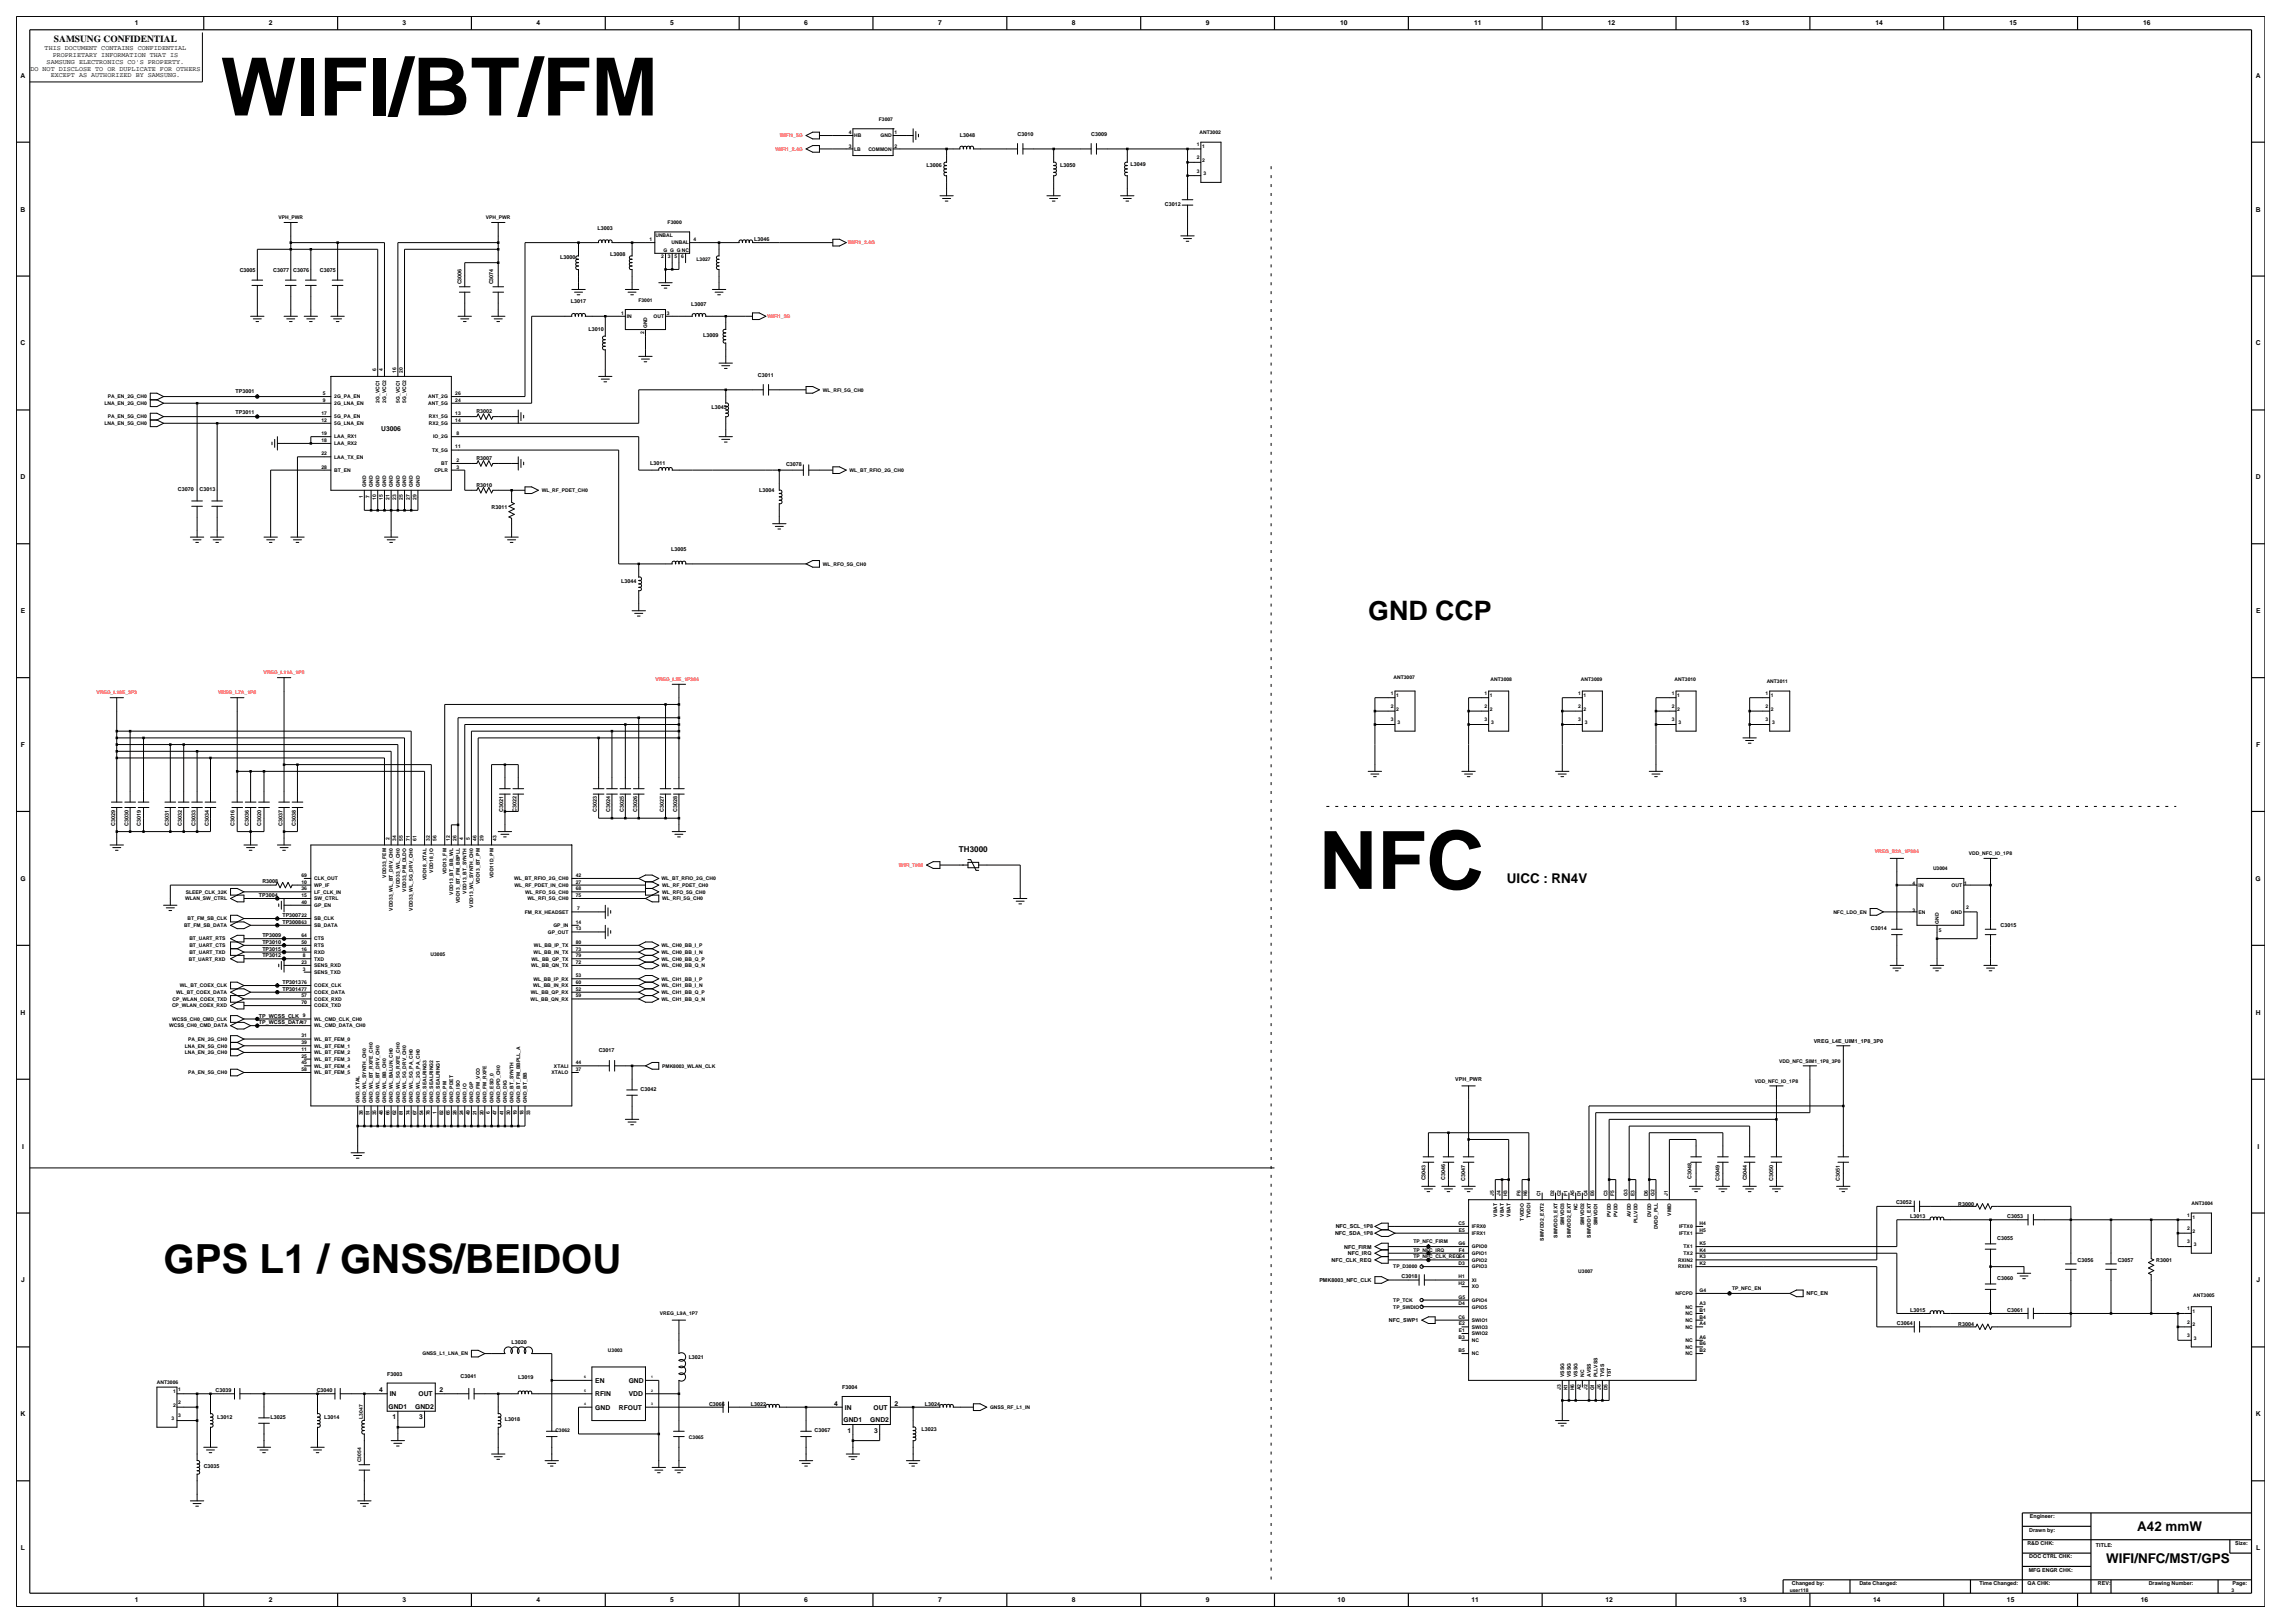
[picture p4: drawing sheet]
<svg xmlns="http://www.w3.org/2000/svg" width="420mm" height="297mm" viewBox="0 0 420 297" stroke-linecap="round" stroke-linejoin="round" font-family="sans-serif">
<defs><g id="words">
<g font-size="14.7">
<text x="40.4" y="21.1">WIFI/BT/FM</text>
<text x="241.4" y="162.7">NFC</text>
</g>
<text font-size="7.4" x="29.9" y="233">GPS L1 / GNSS/BEIDOU</text>
<text font-size="4.9" x="250.4" y="113.5">GND CCP</text>
<g font-size="2.5">
<text x="275.8" y="161.6">UICC : RN4V</text>
<text x="391.1" y="280.1">A42 mmW</text>
<text x="385.4" y="285.9">WIFI/NFC/MST/GPS</text>
</g>
<text font-size="1.7" x="9.9" y="7.7">SAMSUNG CONFIDENTIAL</text>
<text font-size="1.5" x="175.5" y="155.8">TH3000</text>
<g font-size="1.2">
<text x="24.7" y="4.7">1</text>
<text x="49.2" y="4.7">2</text>
<text x="73.7" y="4.7">3</text>
<text x="98.2" y="4.7">4</text>
<text x="122.7" y="4.7">5</text>
<text x="147.2" y="4.7">6</text>
<text x="171.7" y="4.7">7</text>
<text x="196.2" y="4.7">8</text>
<text x="220.7" y="4.7">9</text>
<text x="245.3" y="4.7">10</text>
<text x="269.8" y="4.7">11</text>
<text x="294.3" y="4.7">12</text>
<text x="318.7" y="4.7">13</text>
<text x="343.2" y="4.7">14</text>
<text x="367.7" y="4.7">15</text>
<text x="392.2" y="4.7">16</text>
<text x="8.2" y="9.2">THIS DOCUMENT CONTAINS CONFIDENTIAL</text>
<text x="8.5" y="11.7">SAMSUNG ELECTRONICS CO'S PROPERTY.</text>
<text x="9.6" y="10.5">PROPRIETARY INFORMATION THAT IS</text>
<text x="3.8" y="14.2">A</text>
<text x="5.6" y="12.9">DO NOT DISCLOSE TO OR DUPLICATE FOR OTHERS</text>
<text x="9.3" y="14.1">EXCEPT AS AUTHORIZED BY SAMSUNG.</text>
<text x="412.8" y="14.2">A</text>
<text x="3.8" y="38.7">B</text>
<text x="412.8" y="38.7">B</text>
<text x="3.8" y="63.2">C</text>
<text x="412.8" y="63.2">C</text>
<text x="69.8" y="78.8">U3006</text>
<text x="3.8" y="87.7">D</text>
<text x="412.8" y="87.7">D</text>
<text x="3.8" y="112.2">E</text>
<text x="412.9" y="112.2">E</text>
<text x="3.8" y="136.7">F</text>
<text x="412.9" y="136.7">F</text>
<text x="3.7" y="161.2">G</text>
<text x="412.8" y="161.2">G</text>
<text x="3.8" y="185.7">H</text>
<text x="412.8" y="185.7">H</text>
<text x="4" y="210.2">I</text>
<text x="413.1" y="210.2">I</text>
<text x="3.9" y="234.7">J</text>
<text x="412.9" y="234.7">J</text>
<text x="69.4" y="254.8">4</text>
<text x="71.1" y="257.7">GND1</text>
<text x="71.3" y="255.5">IN</text>
<text x="76" y="257.7">GND2</text>
<text x="76.6" y="255.5">OUT</text>
<text x="80.5" y="254.8">2</text>
<text x="108.9" y="257.9">GND</text>
<text x="108.9" y="255.5">RFIN</text>
<text x="108.9" y="253">EN</text>
<text x="113.3" y="257.9">RFOUT</text>
<text x="115.1" y="253">GND</text>
<text x="115.1" y="255.5">VDD</text>
<text x="152.7" y="257.2">4</text>
<text x="154.6" y="257.9">IN</text>
<text x="159.8" y="257.9">OUT</text>
<text x="163.7" y="257.2">2</text>
<text x="3.8" y="259.2">K</text>
<text x="71.8" y="259.7">1</text>
<text x="76.7" y="259.7">3</text>
<text x="154.4" y="260.2">GND1</text>
<text x="155.1" y="262.1">1</text>
<text x="159.3" y="260.2">GND2</text>
<text x="160" y="262.1">3</text>
<text x="412.8" y="259.2">K</text>
<text x="3.8" y="283.7">L</text>
<text x="412.9" y="283.7">L</text>
<text x="24.7" y="293.2">1</text>
<text x="49.2" y="293.2">2</text>
<text x="73.7" y="293.2">3</text>
<text x="98.2" y="293.2">4</text>
<text x="122.7" y="293.2">5</text>
<text x="147.2" y="293.2">6</text>
<text x="171.7" y="293.2">7</text>
<text x="196.2" y="293.2">8</text>
<text x="220.7" y="293.2">9</text>
<text x="244.8" y="293.2">10</text>
<text x="269.3" y="293.2">11</text>
<text x="293.8" y="293.2">12</text>
<text x="318.3" y="293.2">13</text>
<text x="342.8" y="293.2">14</text>
<text x="367.3" y="293.2">15</text>
<text x="391.8" y="293.2">16</text>
</g>
<g font-size="1">
<text x="175.7" y="25">L3048</text>
<text x="186.2" y="24.8">C3010</text>
<text x="199.7" y="24.8">C3009</text>
<text x="169.6" y="30.6">L3006</text>
<text x="194" y="30.6">L3050</text>
<text x="206.9" y="30.4">L3049</text>
<text x="109.4" y="42">L3003</text>
<text x="213.2" y="37.8">C3012</text>
<text x="102.5" y="47.4">L3000</text>
<text x="111.6" y="46.8">L3008</text>
<text x="138" y="44.1">L3046</text>
<text x="43.9" y="49.7">C3005</text>
<text x="50" y="49.7">C3077</text>
<text x="53.7" y="49.7">C3076</text>
<text x="58.6" y="49.7">C3075</text>
<text x="84.4" y="52.1" transform="rotate(-90 84.4 52.1)">C3006</text>
<text x="90.3" y="52.1" transform="rotate(-90 90.3 52.1)">C3074</text>
<text x="104.5" y="55.5">L3017</text>
<text x="126.5" y="56.1">L3007</text>
<text x="107.7" y="60.6">L3010</text>
<text x="128.7" y="61.6">L3009</text>
<text x="138.7" y="68.9">C3011</text>
<text x="43.1" y="75.7">TP3011</text>
<text x="43.1" y="72">TP3001</text>
<text x="87.2" y="75.6">R3002</text>
<text x="130.2" y="74.8">L3045</text>
<text x="32.5" y="89.8">C3070</text>
<text x="36.5" y="89.8">C3013</text>
<text x="87.2" y="84.2">R3007</text>
<text x="87.2" y="89.1">R3010</text>
<text x="119" y="85.1">L3011</text>
<text x="143.8" y="85.2">C3078</text>
<text x="90" y="93.1">R3011</text>
<text x="138.9" y="90.1">L3004</text>
<text x="122.8" y="100.8">L3005</text>
<text x="113.7" y="106.6">L3044</text>
<text x="92.1" y="148.6" transform="rotate(-90 92.1 148.6)">C3021</text>
<text x="94.5" y="148.6" transform="rotate(-90 94.5 148.6)">C3022</text>
<text x="109.2" y="148.6" transform="rotate(-90 109.2 148.6)">C3023</text>
<text x="111.7" y="148.6" transform="rotate(-90 111.7 148.6)">C3024</text>
<text x="114.1" y="148.6" transform="rotate(-90 114.1 148.6)">C3025</text>
<text x="116.6" y="148.6" transform="rotate(-90 116.6 148.6)">C3026</text>
<text x="121.5" y="148.6" transform="rotate(-90 121.5 148.6)">C3027</text>
<text x="123.9" y="148.6" transform="rotate(-90 123.9 148.6)">C3028</text>
<text x="21.1" y="151.1" transform="rotate(-90 21.1 151.1)">C3029</text>
<text x="23.5" y="151.1" transform="rotate(-90 23.5 151.1)">C3030</text>
<text x="25.8" y="151.1" transform="rotate(-90 25.8 151.1)">C3019</text>
<text x="30.9" y="151.1" transform="rotate(-90 30.9 151.1)">C3031</text>
<text x="33.3" y="151.1" transform="rotate(-90 33.3 151.1)">C3032</text>
<text x="35.8" y="151.1" transform="rotate(-90 35.8 151.1)">C3033</text>
<text x="38.2" y="151.1" transform="rotate(-90 38.2 151.1)">C3034</text>
<text x="42.9" y="151.1" transform="rotate(-90 42.9 151.1)">C3016</text>
<text x="45.6" y="151.1" transform="rotate(-90 45.6 151.1)">C3036</text>
<text x="47.8" y="151.1" transform="rotate(-90 47.8 151.1)">C3020</text>
<text x="51.7" y="151.1" transform="rotate(-90 51.7 151.1)">C3037</text>
<text x="54.1" y="151.1" transform="rotate(-90 54.1 151.1)">C3038</text>
<text x="48" y="161.7">R3008</text>
<text x="47.4" y="164.1">TP3004</text>
<text x="51.7" y="167.8">TP300722</text>
<text x="48" y="174">TP3015</text>
<text x="48" y="171.5">TP3009</text>
<text x="48" y="172.7">TP3010</text>
<text x="51.7" y="169.1">TP300863</text>
<text x="342.4" y="170.2">C3014</text>
<text x="366.1" y="169.7">C3015</text>
<text x="48" y="175.2">TP3012</text>
<text x="51.7" y="181.3">TP301477</text>
<text x="51.7" y="180.1">TP301376</text>
<text x="47.4" y="186.2">TP_WCSS_CLK</text>
<text x="47.4" y="187.4">TP_WCSS_DATA17</text>
<text x="331.9" y="190.8">VREG_L4E_UIM1_1P8_3P0</text>
<text x="109.6" y="192.6">C3017</text>
<text x="266.3" y="197.8">VPH_PWR</text>
<text x="117.2" y="199.6">C3042</text>
<text x="264.5" y="215.8" transform="rotate(-90 264.5 215.8)">C3046</text>
<text x="309.6" y="215.7" transform="rotate(-90 309.6 215.7)">C3048</text>
<text x="260.9" y="216" transform="rotate(-90 260.9 216)">C3043</text>
<text x="268.1" y="216.2" transform="rotate(-90 268.1 216.2)">C3047</text>
<text x="314.7" y="216.2" transform="rotate(-90 314.7 216.2)">C3049</text>
<text x="319.7" y="216" transform="rotate(-90 319.7 216)">C3044</text>
<text x="324.5" y="216.2" transform="rotate(-90 324.5 216.2)">C3050</text>
<text x="336.7" y="216.2" transform="rotate(-90 336.7 216.2)">C3051</text>
<text x="347" y="220.2">C3052</text>
<text x="358.4" y="220.6">R3000</text>
<text x="244.3" y="226">NFC_SDA_1P8</text>
<text x="244.4" y="224.8">NFC_SCL_1P8</text>
<text x="349.6" y="222.9">L3013</text>
<text x="365.5" y="226.9">C3055</text>
<text x="367.3" y="222.9">C3053</text>
<text x="243.7" y="230.9">NFC_CLK_REQ</text>
<text x="246" y="228.5">NFC_FIRM</text>
<text x="246.7" y="229.7">NFC_IRQ</text>
<text x="256.5" y="233.9">C3018</text>
<text x="380.2" y="230.9">C3056</text>
<text x="387.6" y="230.9">C3057</text>
<text x="394.6" y="230.9">R3001</text>
<text x="241.5" y="234.6">PMK8003_NFC_CLK</text>
<text x="330.6" y="237">NFC_EN</text>
<text x="365.5" y="234.2">C3060</text>
<text x="93.6" y="245.9">L3020</text>
<text x="254.2" y="241.9">NFC_SWP1</text>
<text x="347.1" y="242.5">C3064</text>
<text x="349.6" y="240">L3015</text>
<text x="358.4" y="242.7">R3004</text>
<text x="367.3" y="240">C3061</text>
<text x="70.9" y="251.7">F3003</text>
<text x="126" y="248.7">L3021</text>
<text x="39.4" y="254.7">C3039</text>
<text x="58" y="254.7">C3040</text>
<text x="84.3" y="252.1">C3041</text>
<text x="94.8" y="252.3">L3019</text>
<text x="129.8" y="257.2">C3066</text>
<text x="137.4" y="257.2">L3022</text>
<text x="154.1" y="254.2">F3004</text>
<text x="169.2" y="257.2">L3024</text>
<text x="39.7" y="259.6">L3012</text>
<text x="49.5" y="259.6">L3025</text>
<text x="59.3" y="259.6">L3014</text>
<text x="92.4" y="260">L3018</text>
<text x="149" y="262.1">C3067</text>
<text x="168.6" y="261.8">L3023</text>
<text x="37.3" y="268.6">C3035</text>
<text x="371.4" y="280.2">Drawn by:</text>
<text x="371.5" y="277.8">Engineer:</text>
<text x="371" y="282.7">R&amp;D CHK:</text>
<text x="371.3" y="287.6">MFG ENGR CHK:</text>
<text x="371.4" y="285.2">DOC CTRL CHK:</text>
<text x="383.6" y="283">TITLE:</text>
<text x="409.1" y="282.7">Size:</text>
<text x="327.9" y="290.1">Changed by:</text>
<text x="340.3" y="290.1">Date Changed:</text>
<text x="362.2" y="290.1">Time Changed:</text>
<text x="371.1" y="290.1">QA CHK:</text>
<text x="383.9" y="290.1">REV:</text>
<text x="393.2" y="290.1">Drawing Number:</text>
<text x="408.6" y="290.1">Page:</text>
</g>
<g font-size=".9">
<text x="160.8" y="22.1">F3007</text>
<text x="155.3" y="27">3</text>
<text x="155.3" y="24.6">4</text>
<text x="156.3" y="27.6">LB</text>
<text x="156.3" y="25.1">HB</text>
<text x="158.9" y="27.6">COMMON</text>
<text x="161.2" y="25.1">GND</text>
<text x="163.7" y="24.6">1</text>
<text x="163.7" y="27">2</text>
<text x="219" y="26.7">1</text>
<text x="219" y="29.1">2</text>
<text x="219.5" y="24.5">ANT3002</text>
<text x="220" y="27.2">1</text>
<text x="220" y="29.6">2</text>
<text x="219" y="31.6">3</text>
<text x="220.2" y="32.1">3</text>
<text x="50.9" y="40.1">VPH_PWR</text>
<text x="88.9" y="40.1">VPH_PWR</text>
<text x="122.2" y="41">F3000</text>
<text x="118.9" y="44.2">1</text>
<text x="119.9" y="43.4">UNBAL</text>
<text x="121" y="47.2">2</text>
<text x="121.4" y="46.1">G G G NC</text>
<text x="122.2" y="47.2">3</text>
<text x="122.9" y="44.6">UNBAL</text>
<text x="123.4" y="47.2">5</text>
<text x="124.7" y="47.2">6</text>
<text x="126.9" y="44.2">4</text>
<text x="127.5" y="47.8">L3027</text>
<text x="113.7" y="57.6">1</text>
<text x="114.7" y="58.2">IN</text>
<text x="116.8" y="55.2">F3001</text>
<text x="119.6" y="58.2">OUT</text>
<text x="122" y="57.6">3</text>
<text x="117.9" y="61.1" transform="rotate(-90 117.9 61.1)">2</text>
<text x="118.5" y="60.1" transform="rotate(-90 118.5 60.1)">GND</text>
<text x="68.9" y="67.9" transform="rotate(-90 68.9 67.9)">6</text>
<text x="70.1" y="67.9" transform="rotate(-90 70.1 67.9)">4</text>
<text x="72.5" y="68.2" transform="rotate(-90 72.5 68.2)">16</text>
<text x="73.7" y="68.2" transform="rotate(-90 73.7 68.2)">20</text>
<text x="150.6" y="71.7">WL_RFI_5G_CH0</text>
<text x="19.1" y="77.8">LNA_EN_5G_CH0</text>
<text x="19.1" y="74.1">LNA_EN_2G_CH0</text>
<text x="19.7" y="76.6">PA_EN_5G_CH0</text>
<text x="19.7" y="72.9">PA_EN_2G_CH0</text>
<text x="58.8" y="75.9">17</text>
<text x="58.8" y="77.2">12</text>
<text x="59.1" y="72.3">5</text>
<text x="59.1" y="73.5">9</text>
<text x="61.2" y="72.9">2G_PA_EN</text>
<text x="61.2" y="74.1">2G_LNA_EN</text>
<text x="61.2" y="76.6">5G_PA_EN</text>
<text x="61.2" y="77.8">5G_LNA_EN</text>
<text x="69.5" y="73.7" transform="rotate(-90 69.5 73.7)">2G_VCC1</text>
<text x="70.7" y="73.7" transform="rotate(-90 70.7 73.7)">2G_VCC2</text>
<text x="73.1" y="73.7" transform="rotate(-90 73.1 73.7)">5G_VCC1</text>
<text x="74.4" y="73.7" transform="rotate(-90 74.4 73.7)">5G_VCC2</text>
<text x="78.4" y="74.1">ANT_5G</text>
<text x="78.4" y="72.9">ANT_2G</text>
<text x="78.5" y="77.8">RX2_5G</text>
<text x="78.5" y="76.6">RX1_5G</text>
<text x="83.3" y="73.5">24</text>
<text x="83.3" y="72.3">26</text>
<text x="83.3" y="77.2">14</text>
<text x="83.3" y="75.9">13</text>
<text x="58.8" y="83.3">22</text>
<text x="58.8" y="80.9">18</text>
<text x="58.8" y="79.6">19</text>
<text x="61.2" y="83.9">LAA_TX_EN</text>
<text x="61.2" y="81.5">LAA_RX2</text>
<text x="61.2" y="80.2">LAA_RX1</text>
<text x="79.1" y="82.7">TX_5G</text>
<text x="79.3" y="80.2">IO_2G</text>
<text x="83.3" y="82.1">11</text>
<text x="83.6" y="79.6">8</text>
<text x="58.8" y="85.8">28</text>
<text x="61.2" y="86.4">BT_EN</text>
<text x="67" y="89.1" transform="rotate(-90 67 89.1)">GND</text>
<text x="68.2" y="89.1" transform="rotate(-90 68.2 89.1)">GND</text>
<text x="69.5" y="89.1" transform="rotate(-90 69.5 89.1)">GND</text>
<text x="70.7" y="89.1" transform="rotate(-90 70.7 89.1)">GND</text>
<text x="71.9" y="89.1" transform="rotate(-90 71.9 89.1)">GND</text>
<text x="73.1" y="89.1" transform="rotate(-90 73.1 89.1)">GND</text>
<text x="74.4" y="89.1" transform="rotate(-90 74.4 89.1)">GND</text>
<text x="75.6" y="89.1" transform="rotate(-90 75.6 89.1)">GND</text>
<text x="76.8" y="89.1" transform="rotate(-90 76.8 89.1)">GND</text>
<text x="79.5" y="86.4">CPLR</text>
<text x="80.8" y="85.1">BT</text>
<text x="83.6" y="85.8">3</text>
<text x="83.6" y="84.5">2</text>
<text x="155.5" y="86.4">WL_BT_RFIO_2G_CH0</text>
<text x="66.4" y="91.2" transform="rotate(-90 66.4 91.2)">1</text>
<text x="67.6" y="91.2" transform="rotate(-90 67.6 91.2)">7</text>
<text x="68.9" y="91.4" transform="rotate(-90 68.9 91.4)">10</text>
<text x="70.1" y="91.4" transform="rotate(-90 70.1 91.4)">15</text>
<text x="71.3" y="91.4" transform="rotate(-90 71.3 91.4)">21</text>
<text x="72.5" y="91.4" transform="rotate(-90 72.5 91.4)">23</text>
<text x="73.7" y="91.4" transform="rotate(-90 73.7 91.4)">25</text>
<text x="75" y="91.4" transform="rotate(-90 75 91.4)">27</text>
<text x="76.2" y="91.4" transform="rotate(-90 76.2 91.4)">29</text>
<text x="99.1" y="90">WL_RF_PDET_CH0</text>
<text x="150.6" y="103.5">WL_RFO_5G_CH0</text>
<text x="255" y="124.3">ANT3007</text>
<text x="272.8" y="124.6">ANT3008</text>
<text x="289.3" y="124.6">ANT3009</text>
<text x="306.5" y="124.6">ANT3010</text>
<text x="323.3" y="124.9">ANT3011</text>
<text x="254.5" y="127.1">1</text>
<text x="254.5" y="129.6">2</text>
<text x="254.5" y="132">3</text>
<text x="255.5" y="127.6">1</text>
<text x="255.5" y="130">2</text>
<text x="271.7" y="127.1">1</text>
<text x="271.7" y="129.6">2</text>
<text x="271.7" y="132">3</text>
<text x="272.7" y="127.6">1</text>
<text x="272.7" y="130">2</text>
<text x="288.8" y="127.1">1</text>
<text x="288.8" y="129.6">2</text>
<text x="288.8" y="132">3</text>
<text x="289.8" y="127.6">1</text>
<text x="289.8" y="130">2</text>
<text x="306" y="127.1">1</text>
<text x="306" y="129.6">2</text>
<text x="306" y="132">3</text>
<text x="307" y="127.6">1</text>
<text x="307" y="130">2</text>
<text x="323.1" y="127.1">1</text>
<text x="323.1" y="129.6">2</text>
<text x="323.1" y="132">3</text>
<text x="324.1" y="127.6">1</text>
<text x="324.1" y="130">2</text>
<text x="255.7" y="132.5">3</text>
<text x="272.9" y="132.5">3</text>
<text x="290.1" y="132.5">3</text>
<text x="307.2" y="132.5">3</text>
<text x="324.3" y="132.5">3</text>
<text x="71.3" y="153.6" transform="rotate(-90 71.3 153.6)">2</text>
<text x="72.5" y="153.9" transform="rotate(-90 72.5 153.9)">34</text>
<text x="73.7" y="153.9" transform="rotate(-90 73.7 153.9)">55</text>
<text x="75" y="153.9" transform="rotate(-90 75 153.9)">71</text>
<text x="76.2" y="153.9" transform="rotate(-90 76.2 153.9)">61</text>
<text x="78.6" y="153.9" transform="rotate(-90 78.6 153.9)">32</text>
<text x="79.9" y="153.9" transform="rotate(-90 79.9 153.9)">56</text>
<text x="82.3" y="153.9" transform="rotate(-90 82.3 153.9)">12</text>
<text x="83.5" y="153.9" transform="rotate(-90 83.5 153.9)">26</text>
<text x="84.8" y="153.6" transform="rotate(-90 84.8 153.6)">4</text>
<text x="86" y="153.6" transform="rotate(-90 86 153.6)">5</text>
<text x="87.2" y="153.9" transform="rotate(-90 87.2 153.9)">46</text>
<text x="88.5" y="153.9" transform="rotate(-90 88.5 153.9)">29</text>
<text x="90.9" y="153.9" transform="rotate(-90 90.9 153.9)">43</text>
<text x="55.2" y="160.5">69</text>
<text x="55.2" y="161.7">10</text>
<text x="57.5" y="161.1">CLK_OUT</text>
<text x="70.7" y="160.6" transform="rotate(-90 70.7 160.6)">VDD33_FEM</text>
<text x="78" y="161.1" transform="rotate(-90 78 161.1)">VDD18_XTAL</text>
<text x="79.3" y="159.7" transform="rotate(-90 79.3 159.7)">VDD18_IO</text>
<text x="81.7" y="160" transform="rotate(-90 81.7 160)">VDD13_FM</text>
<text x="87.8" y="161.8" transform="rotate(-90 87.8 161.8)">VDD13_BT_PM</text>
<text x="90.3" y="160.7" transform="rotate(-90 90.3 160.7)">VDD11D_PM</text>
<text x="94.1" y="161.1">WL_BT_RFIO_2G_CH0</text>
<text x="105.4" y="160.5">42</text>
<text x="105.4" y="161.7">27</text>
<text x="121.1" y="161.1">WL_BT_RFIO_2G_CH0</text>
<text x="350" y="162">4</text>
<text x="353.8" y="159.2">U3004</text>
<text x="359.5" y="162">1</text>
<text x="360.3" y="156.5">VDD_NFC_IO_1P8</text>
<text x="33.9" y="164.7">WLAN_SW_CTRL</text>
<text x="34" y="163.5">SLEEP_CLK_32K</text>
<text x="55.2" y="165.4">40</text>
<text x="55.2" y="162.9">36</text>
<text x="55.2" y="164.1">15</text>
<text x="57.5" y="166">GP_EN</text>
<text x="57.5" y="163.5">LF_CLK_IN</text>
<text x="57.5" y="162.3">WP_IF</text>
<text x="57.5" y="164.7">SW_CTRL</text>
<text x="71.9" y="166.6" transform="rotate(-90 71.9 166.6)">VDD33_WL_BT_DRV_CH0</text>
<text x="73.1" y="162.5" transform="rotate(-90 73.1 162.5)">VDD33_WL_CH0</text>
<text x="74.4" y="163.2" transform="rotate(-90 74.4 163.2)">VDD33_PM_DLDO</text>
<text x="75.6" y="166.6" transform="rotate(-90 75.6 166.6)">VDD33_WL_5G_DRV_CH0</text>
<text x="82.9" y="163.7" transform="rotate(-90 82.9 163.7)">VDD13_BT_BB_WL</text>
<text x="84.1" y="165.3" transform="rotate(-90 84.1 165.3)">VDD13_BT_FM_BBPLL</text>
<text x="85.4" y="163.5" transform="rotate(-90 85.4 163.5)">VDD13_BT_SYNTH</text>
<text x="86.6" y="166.1" transform="rotate(-90 86.6 166.1)">VDD13_WL_SYNTH_CH0</text>
<text x="94.1" y="162.3">WL_RF_PDET_IN_CH0</text>
<text x="96" y="167.2">FM_RX_HEADSET</text>
<text x="96.1" y="163.5">WL_RFO_5G_CH0</text>
<text x="96.5" y="164.7">WL_RFI_5G_CH0</text>
<text x="105.4" y="164.1">75</text>
<text x="105.4" y="162.9">68</text>
<text x="105.6" y="166.6">7</text>
<text x="121.2" y="164.7">WL_RFI_5G_CH0</text>
<text x="121.2" y="162.3">WL_RF_PDET_CH0</text>
<text x="121.2" y="163.5">WL_RFO_5G_CH0</text>
<text x="335.5" y="167.2">NFC_LDO_EN</text>
<text x="350" y="166.9">3</text>
<text x="351.1" y="167.2">EN</text>
<text x="351.1" y="162.3">IN</text>
<text x="357" y="167.2">GND</text>
<text x="357.1" y="162.3">OUT</text>
<text x="359.8" y="166.2">2</text>
<text x="33.7" y="169.6">BT_FM_SB_DATA</text>
<text x="34.3" y="168.4">BT_FM_SB_CLK</text>
<text x="34.7" y="173.3">BT_UART_CTS</text>
<text x="34.7" y="172.1">BT_UART_RTS</text>
<text x="55.2" y="171.5">64</text>
<text x="55.2" y="172.7">50</text>
<text x="55.2" y="173.9">16</text>
<text x="57.5" y="169.6">SB_DATA</text>
<text x="57.5" y="172.1">CTS</text>
<text x="57.5" y="173.3">RTS</text>
<text x="57.5" y="168.4">SB_CLK</text>
<text x="97.7" y="173.3">WL_BB_IP_TX</text>
<text x="100.3" y="170.9">GP_OUT</text>
<text x="101.3" y="169.6">GP_IN</text>
<text x="105.4" y="172.7">80</text>
<text x="105.4" y="173.9">73</text>
<text x="105.4" y="170.3">13</text>
<text x="105.4" y="169">14</text>
<text x="121.1" y="173.3">WL_CH0_BB_I_P</text>
<text x="354.8" y="170.6">5</text>
<text x="354.8" y="169" transform="rotate(-90 354.8 169)">GND</text>
<text x="34.5" y="175.8">BT_UART_RXD</text>
<text x="34.7" y="174.5">BT_UART_TXD</text>
<text x="55.2" y="176.4">23</text>
<text x="55.4" y="175.1">8</text>
<text x="55.4" y="177.6">3</text>
<text x="57.5" y="175.8">TXD</text>
<text x="57.5" y="178.2">SENS_TXD</text>
<text x="57.5" y="177">SENS_RXD</text>
<text x="57.5" y="174.5">RXD</text>
<text x="78.8" y="174.8">U3005</text>
<text x="97.2" y="177">WL_BB_QN_TX</text>
<text x="97.3" y="175.8">WL_BB_QP_TX</text>
<text x="97.6" y="179.4">WL_BB_IP_RX</text>
<text x="97.7" y="174.5">WL_BB_IN_TX</text>
<text x="105.4" y="175.1">79</text>
<text x="105.4" y="176.4">72</text>
<text x="105.4" y="178.8">53</text>
<text x="121.1" y="177">WL_CH0_BB_Q_N</text>
<text x="121.1" y="174.5">WL_CH0_BB_I_N</text>
<text x="121.1" y="175.8">WL_CH0_BB_Q_P</text>
<text x="121.1" y="179.4">WL_CH1_BB_I_P</text>
<text x="31.5" y="184.3">CP_WLAN_COEX_RXD</text>
<text x="31.6" y="183.1">CP_WLAN_COEX_TXD</text>
<text x="32.2" y="181.9">WL_BT_COEX_DATA</text>
<text x="32.9" y="180.7">WL_BT_COEX_CLK</text>
<text x="55.2" y="183.7">70</text>
<text x="55.2" y="182.5">57</text>
<text x="57.5" y="180.7">COEX_CLK</text>
<text x="57.5" y="181.9">COEX_DATA</text>
<text x="57.5" y="184.3">COEX_TXD</text>
<text x="57.5" y="183.1">COEX_RXD</text>
<text x="97.1" y="183.1">WL_BB_QN_RX</text>
<text x="97.2" y="181.9">WL_BB_QP_RX</text>
<text x="97.6" y="180.7">WL_BB_IN_RX</text>
<text x="105.4" y="182.5">59</text>
<text x="105.4" y="180.1">60</text>
<text x="105.4" y="181.3">52</text>
<text x="121.1" y="181.9">WL_CH1_BB_Q_P</text>
<text x="121.1" y="183.1">WL_CH1_BB_Q_N</text>
<text x="121.1" y="180.7">WL_CH1_BB_I_N</text>
<text x="30.9" y="188">WCSS_CH0_CMD_DATA</text>
<text x="31.5" y="186.8">WCSS_CH0_CMD_CLK</text>
<text x="33.8" y="191.7">LNA_EN_5G_CH0</text>
<text x="34.4" y="190.5">PA_EN_2G_CH0</text>
<text x="55.2" y="191.1">39</text>
<text x="55.2" y="189.8">31</text>
<text x="55.4" y="186.2">9</text>
<text x="57.5" y="186.8">WL_CMD_CLK_CH0</text>
<text x="57.5" y="191.7">WL_BT_FEM_1</text>
<text x="57.5" y="190.5">WL_BT_FEM_0</text>
<text x="57.5" y="188">WL_CMD_DATA_CH0</text>
<text x="33.8" y="192.9">LNA_EN_2G_CH0</text>
<text x="34.4" y="196.6">PA_EN_5G_CH0</text>
<text x="55.2" y="196">58</text>
<text x="55.2" y="194.7">45</text>
<text x="55.2" y="193.5">25</text>
<text x="55.2" y="192.3">11</text>
<text x="57.5" y="196.6">WL_BT_FEM_5</text>
<text x="57.5" y="195.4">WL_BT_FEM_4</text>
<text x="57.5" y="194.1">WL_BT_FEM_3</text>
<text x="57.5" y="192.9">WL_BT_FEM_2</text>
<text x="100.9" y="196.6">XTALO</text>
<text x="101.4" y="195.4">XTALI</text>
<text x="105.4" y="194.7">44</text>
<text x="105.4" y="196">37</text>
<text x="121.2" y="195.4">PMK8003_WLAN_CLK</text>
<text x="325.6" y="194.4">VDD_NFC_SIM1_1P8_3P0</text>
<text x="65.8" y="201.8" transform="rotate(-90 65.8 201.8)">GND_XTAL</text>
<text x="67" y="201.8" transform="rotate(-90 67 201.8)">GND_WL_SYNTH_CH0</text>
<text x="68.2" y="201.8" transform="rotate(-90 68.2 201.8)">GND_WL_BT_RXFE_CH0</text>
<text x="69.5" y="201.8" transform="rotate(-90 69.5 201.8)">GND_WL_BT_DRV_CH0</text>
<text x="70.7" y="201.8" transform="rotate(-90 70.7 201.8)">GND_WL_BB_CH0</text>
<text x="71.9" y="201.8" transform="rotate(-90 71.9 201.8)">GND_WL_BALUN_CH0</text>
<text x="73.1" y="201.8" transform="rotate(-90 73.1 201.8)">GND_WL_5G_RXFE_CH0</text>
<text x="74.4" y="201.8" transform="rotate(-90 74.4 201.8)">GND_WL_5G_DRV_CH0</text>
<text x="75.6" y="201.8" transform="rotate(-90 75.6 201.8)">GND_WL_5G_PA_CH0</text>
<text x="76.8" y="201.8" transform="rotate(-90 76.8 201.8)">GND_WL_2G_PA_CH0</text>
<text x="78" y="201.8" transform="rotate(-90 78 201.8)">GND_SEALRING3</text>
<text x="79.3" y="201.8" transform="rotate(-90 79.3 201.8)">GND_SEALRING2</text>
<text x="79.9" y="203.9" transform="rotate(-90 79.9 203.9)">1</text>
<text x="80.5" y="201.8" transform="rotate(-90 80.5 201.8)">GND_SEALRING1</text>
<text x="81.7" y="201.8" transform="rotate(-90 81.7 201.8)">GND_PM</text>
<text x="82.9" y="201.8" transform="rotate(-90 82.9 201.8)">GND_PDET</text>
<text x="84.1" y="201.8" transform="rotate(-90 84.1 201.8)">GND_ISO</text>
<text x="85.4" y="201.8" transform="rotate(-90 85.4 201.8)">GND_IO</text>
<text x="86.6" y="201.8" transform="rotate(-90 86.6 201.8)">GND_GP</text>
<text x="87.8" y="201.8" transform="rotate(-90 87.8 201.8)">GND_FM_VCO</text>
<text x="89.1" y="201.8" transform="rotate(-90 89.1 201.8)">GND_FM_RXFE</text>
<text x="89.7" y="203.9" transform="rotate(-90 89.7 203.9)">6</text>
<text x="90.3" y="201.8" transform="rotate(-90 90.3 201.8)">GND_ESD_0</text>
<text x="91.5" y="201.8" transform="rotate(-90 91.5 201.8)">GND_DPD_CH0</text>
<text x="92.7" y="201.8" transform="rotate(-90 92.7 201.8)">GND_DIG</text>
<text x="94" y="201.8" transform="rotate(-90 94 201.8)">GND_BT_SYNTH</text>
<text x="95.2" y="201.8" transform="rotate(-90 95.2 201.8)">GND_BT_FM_BBPLL_A</text>
<text x="96.4" y="201.8" transform="rotate(-90 96.4 201.8)">GND_BT_BB</text>
<text x="321.1" y="198.1">VDD_NFC_IO_1P8</text>
<text x="66.4" y="204.1" transform="rotate(-90 66.4 204.1)">38</text>
<text x="67.6" y="204.1" transform="rotate(-90 67.6 204.1)">51</text>
<text x="68.9" y="204.1" transform="rotate(-90 68.9 204.1)">35</text>
<text x="70.1" y="204.1" transform="rotate(-90 70.1 204.1)">48</text>
<text x="71.3" y="204.1" transform="rotate(-90 71.3 204.1)">66</text>
<text x="72.5" y="204.1" transform="rotate(-90 72.5 204.1)">62</text>
<text x="73.7" y="204.1" transform="rotate(-90 73.7 204.1)">81</text>
<text x="75" y="204.1" transform="rotate(-90 75 204.1)">74</text>
<text x="76.2" y="204.1" transform="rotate(-90 76.2 204.1)">67</text>
<text x="77.4" y="204.1" transform="rotate(-90 77.4 204.1)">54</text>
<text x="78.6" y="204.1" transform="rotate(-90 78.6 204.1)">78</text>
<text x="81.1" y="204.1" transform="rotate(-90 81.1 204.1)">82</text>
<text x="82.3" y="204.1" transform="rotate(-90 82.3 204.1)">65</text>
<text x="83.5" y="204.1" transform="rotate(-90 83.5 204.1)">28</text>
<text x="84.8" y="204.1" transform="rotate(-90 84.8 204.1)">24</text>
<text x="86" y="204.1" transform="rotate(-90 86 204.1)">49</text>
<text x="87.2" y="204.1" transform="rotate(-90 87.2 204.1)">21</text>
<text x="88.5" y="204.1" transform="rotate(-90 88.5 204.1)">20</text>
<text x="90.9" y="204.1" transform="rotate(-90 90.9 204.1)">47</text>
<text x="92.1" y="204.1" transform="rotate(-90 92.1 204.1)">41</text>
<text x="93.3" y="204.1" transform="rotate(-90 93.3 204.1)">30</text>
<text x="94.6" y="204.1" transform="rotate(-90 94.6 204.1)">19</text>
<text x="95.8" y="204.1" transform="rotate(-90 95.8 204.1)">18</text>
<text x="97" y="204.1" transform="rotate(-90 97 204.1)">33</text>
<text x="273.4" y="218.8" transform="rotate(-90 273.4 218.8)">J5</text>
<text x="274.6" y="218.8" transform="rotate(-90 274.6 218.8)">J4</text>
<text x="275.8" y="218.9" transform="rotate(-90 275.8 218.9)">H3</text>
<text x="278.3" y="218.8" transform="rotate(-90 278.3 218.8)">F6</text>
<text x="279.5" y="218.9" transform="rotate(-90 279.5 218.9)">K6</text>
<text x="282" y="218.9" transform="rotate(-90 282 218.9)">C1</text>
<text x="284.4" y="218.9" transform="rotate(-90 284.4 218.9)">D2</text>
<text x="285.6" y="218.9" transform="rotate(-90 285.6 218.9)">C2</text>
<text x="286.8" y="218.8" transform="rotate(-90 286.8 218.8)">F1</text>
<text x="288.1" y="218.9" transform="rotate(-90 288.1 218.9)">A5</text>
<text x="288.7" y="221.5" transform="rotate(-90 288.7 221.5)">NC</text>
<text x="289.3" y="218.9" transform="rotate(-90 289.3 218.9)">D1</text>
<text x="290.5" y="218.9" transform="rotate(-90 290.5 218.9)">C4</text>
<text x="291.7" y="218.9" transform="rotate(-90 291.7 218.9)">E6</text>
<text x="294.2" y="218.9" transform="rotate(-90 294.2 218.9)">C3</text>
<text x="295.4" y="218.8" transform="rotate(-90 295.4 218.8)">F5</text>
<text x="297.9" y="218.9" transform="rotate(-90 297.9 218.9)">G3</text>
<text x="299.1" y="218.9" transform="rotate(-90 299.1 218.9)">E3</text>
<text x="301.5" y="218.9" transform="rotate(-90 301.5 218.9)">D6</text>
<text x="302.8" y="218.9" transform="rotate(-90 302.8 218.9)">G2</text>
<text x="305.2" y="218.8" transform="rotate(-90 305.2 218.8)">J1</text>
<text x="401.1" y="220.5">ANT3004</text>
<text x="258.7" y="227.5">TP_NFC_FIRM</text>
<text x="266.9" y="227.8">G6</text>
<text x="266.9" y="224.1">C5</text>
<text x="267" y="225.4">E5</text>
<text x="269.4" y="226">IFRX1</text>
<text x="269.4" y="224.7">IFRX0</text>
<text x="274" y="222.6" transform="rotate(-90 274 222.6)">VBAT</text>
<text x="275.2" y="222.6" transform="rotate(-90 275.2 222.6)">VBAT</text>
<text x="276.4" y="222.6" transform="rotate(-90 276.4 222.6)">VBAT</text>
<text x="278.9" y="223.3" transform="rotate(-90 278.9 223.3)">TVDDO</text>
<text x="280.1" y="222.9" transform="rotate(-90 280.1 222.9)">TVDDI</text>
<text x="282.6" y="227" transform="rotate(-90 282.6 227)">SIMVDD2_EXT2</text>
<text x="285" y="226.5" transform="rotate(-90 285 226.5)">SIMVDD3_EXT</text>
<text x="286.2" y="224.2" transform="rotate(-90 286.2 224.2)">SIMVDD3</text>
<text x="287.5" y="226.5" transform="rotate(-90 287.5 226.5)">SIMVDD2_EXT</text>
<text x="289.9" y="224.2" transform="rotate(-90 289.9 224.2)">SIMVDD2</text>
<text x="291.1" y="226.5" transform="rotate(-90 291.1 226.5)">SIMVDD1_EXT</text>
<text x="292.4" y="224.2" transform="rotate(-90 292.4 224.2)">SIMVDD1</text>
<text x="294.8" y="222.7" transform="rotate(-90 294.8 222.7)">PVDD</text>
<text x="296" y="222.7" transform="rotate(-90 296 222.7)">PVDD</text>
<text x="298.5" y="222.7" transform="rotate(-90 298.5 222.7)">AVDD</text>
<text x="299.7" y="223.8" transform="rotate(-90 299.7 223.8)">PLLVDD</text>
<text x="302.1" y="222.7" transform="rotate(-90 302.1 222.7)">DVDD</text>
<text x="303.4" y="225" transform="rotate(-90 303.4 225)">DVDD_PLL</text>
<text x="305.8" y="222.4" transform="rotate(-90 305.8 222.4)">VMID</text>
<text x="307.3" y="224.7">IFTX0</text>
<text x="307.3" y="226">IFTX1</text>
<text x="311" y="227.8">K5</text>
<text x="311" y="224.1">H4</text>
<text x="311" y="225.4">H5</text>
<text x="400.3" y="222.6">1</text>
<text x="400.3" y="225.1">2</text>
<text x="400.3" y="227.5">3</text>
<text x="401.3" y="223.1">1</text>
<text x="401.3" y="225.6">2</text>
<text x="255" y="232.1">TP_D3000</text>
<text x="258.7" y="230.3">TP_NFC_CLK_REQE4</text>
<text x="258.7" y="229">TP_NFC_IRQ</text>
<text x="266.9" y="233.9">H1</text>
<text x="266.9" y="231.5">D3</text>
<text x="267" y="229">F4</text>
<text x="269.4" y="228.4">GPIO0</text>
<text x="269.4" y="230.9">GPIO2</text>
<text x="269.4" y="229.7">GPIO1</text>
<text x="269.4" y="232.1">GPIO3</text>
<text x="288.8" y="233">U3007</text>
<text x="307.1" y="232.1">RXIN1</text>
<text x="307.1" y="230.9">RXIN2</text>
<text x="308.1" y="229.7">TX2</text>
<text x="308.1" y="228.4">TX1</text>
<text x="311" y="231.5">K2</text>
<text x="311" y="230.3">K3</text>
<text x="311" y="229">K4</text>
<text x="401.5" y="228">3</text>
<text x="255" y="239.4">TP_SWDIO</text>
<text x="255" y="238.2">TP_TCK</text>
<text x="266.9" y="237.6">G5</text>
<text x="266.9" y="235.2">H2</text>
<text x="266.9" y="238.8">D4</text>
<text x="269.4" y="235.8">XO</text>
<text x="269.4" y="238.2">GPIO4</text>
<text x="269.4" y="234.6">XI</text>
<text x="269.4" y="239.4">GPIO5</text>
<text x="306.6" y="237">NFCPD</text>
<text x="308.5" y="239.4">NC</text>
<text x="311" y="236.4">G4</text>
<text x="311" y="238.8">A3</text>
<text x="317" y="236.1">TP_NFC_EN</text>
<text x="400.3" y="239.8">1</text>
<text x="401.4" y="237.3">ANT3005</text>
<text x="120.8" y="240.7">VREG_L9A_1P7</text>
<text x="266.9" y="241.3">C6</text>
<text x="266.9" y="245">B3</text>
<text x="267" y="243.7">E1</text>
<text x="267" y="242.5">E2</text>
<text x="269.4" y="243.1">SWIO3</text>
<text x="269.4" y="241.9">SWIO1</text>
<text x="269.4" y="244.3">SWIO2</text>
<text x="269.4" y="245.6">NC</text>
<text x="308.5" y="241.9">NC</text>
<text x="308.5" y="243.1">NC</text>
<text x="308.5" y="245.6">NC</text>
<text x="308.5" y="240.7">NC</text>
<text x="311" y="241.3">B4</text>
<text x="311" y="242.5">A4</text>
<text x="311" y="245">A6</text>
<text x="311" y="240.1">B1</text>
<text x="400.3" y="242.2">2</text>
<text x="400.3" y="244.7">3</text>
<text x="401.3" y="240.3">1</text>
<text x="401.3" y="242.7">2</text>
<text x="401.5" y="245.2">3</text>
<text x="77.3" y="248">GNSS_L1_LNA_EN</text>
<text x="111.3" y="247.4">U3003</text>
<text x="266.9" y="247.4">B5</text>
<text x="269.4" y="248">NC</text>
<text x="286.2" y="252" transform="rotate(-90 286.2 252)">VSSG</text>
<text x="287.5" y="252" transform="rotate(-90 287.5 252)">VSSG</text>
<text x="288.7" y="252" transform="rotate(-90 288.7 252)">VSSG</text>
<text x="289.9" y="252" transform="rotate(-90 289.9 252)">NC</text>
<text x="291.1" y="252" transform="rotate(-90 291.1 252)">AVSS</text>
<text x="292.4" y="252" transform="rotate(-90 292.4 252)">PLLVSS</text>
<text x="293.6" y="252" transform="rotate(-90 293.6 252)">TVSS</text>
<text x="294.8" y="252" transform="rotate(-90 294.8 252)">TST</text>
<text x="308.5" y="246.8">NC</text>
<text x="308.5" y="248">NC</text>
<text x="311" y="246.2">B6</text>
<text x="311" y="247.4">B2</text>
<text x="28.7" y="253.2">ANT3006</text>
<text x="31.7" y="255">1</text>
<text x="31.7" y="257.4">2</text>
<text x="32.6" y="254.5">1</text>
<text x="32.6" y="256.9">2</text>
<text x="181.2" y="257.8">GNSS_RF_L1_IN</text>
<text x="285.6" y="254.3" transform="rotate(-90 285.6 254.3)">J3</text>
<text x="286.8" y="254.4" transform="rotate(-90 286.8 254.4)">K1</text>
<text x="288.1" y="254.4" transform="rotate(-90 288.1 254.4)">H6</text>
<text x="289.3" y="254.4" transform="rotate(-90 289.3 254.4)">A2</text>
<text x="290.5" y="254.3" transform="rotate(-90 290.5 254.3)">J2</text>
<text x="291.7" y="254.4" transform="rotate(-90 291.7 254.4)">G1</text>
<text x="293" y="254.3" transform="rotate(-90 293 254.3)">J6</text>
<text x="294.2" y="254.4" transform="rotate(-90 294.2 254.4)">D5</text>
<text x="31.4" y="259.9">3</text>
<text x="32.6" y="259.4">3</text>
<text x="66.4" y="259.6" transform="rotate(-90 66.4 259.6)">L3047</text>
<text x="101.6" y="262.1">C3062</text>
<text x="126.1" y="263.3">C3065</text>
<text x="66.1" y="267.6" transform="rotate(-90 66.1 267.6)">C3054</text>
<text x="327.5" y="291.2">user118</text>
<text x="408.4" y="291.2">3</text>
</g>
<g font-size=".9" fill="#f00">
<text x="142" y="27.6">WIFI1_2.4G</text>
<text x="142.7" y="25.1">WIFI1_5G</text>
<text x="155.2" y="44.7">WIFI1_2.4G</text>
<text x="140.5" y="58.2">WIFI1_5G</text>
<text x="48.2" y="123.4">VREG_L11A_1P8</text>
<text x="120" y="124.6">VREG_L2E_1P304</text>
<text x="17.6" y="127.1">VREG_L10E_3P3</text>
<text x="39.9" y="127.1">VREG_L7A_1P8</text>
<text x="164.5" y="158.6">WIFI_THM</text>
<text x="343.1" y="156.2">VREG_S2A_1P904</text>
</g>
<g font-size=".6">
<text x="106.9" y="257.1">4</text>
<text x="106.9" y="254.6">5</text>
<text x="106.9" y="252.2">6</text>
<text x="119.2" y="252.2">1</text>
<text x="119.2" y="254.6">2</text>
<text x="119.2" y="257.1">3</text>
</g>
</g></defs>
<g fill="none" stroke="#000" stroke-width=".18">
<path d="M37 5.9v9.1h-31.5M147.5 24.8l1.2-.6h1.3v1.2h-1.3zM147.5 27.3l1.2-.7h1.3v1.3h-1.3zM150 27.3h6.1M150 24.8h6.1M156.1 23.6h7.3v4.9h-7.3zM163.4 23.6h.1M163.4 24.8h3.7M167.1 23.6v2.4M167.6 24.1v1.4M168.1 24.6v.4M172 35.8h2.4"/>
<path d="M172.5 36.3h1.5M173 36.8h.5M173.2 27.3v2.4a.33 .33 0 0 0-.5 .3 .33 .33 0 0 0 .5 .3 .35 .35 0 0 0-.5 .3 .35 .35 0 0 0 .5 .3 .35 .35 0 0 0-.5 .3 .35 .35 0 0 0 .5 .3 .34 .34 0 0 0-.5 .3 .34 .34 0 0 0 .5 .3v3.7M176.9 27.3a.33 .33 0 0 0-.3-.5 .33 .33 0 0 0-.3 .5 .35 .35 0 0 0-.3-.6 .35 .35 0 0 0-.3 .6h-12.3M176.9 27.3a.35 .35 0 0 1 .3-.6 .35 .35 0 0 1 .3 .6 .35 .35 0 0 1 .3-.6 .35 .35 0 0 1 .3 .6h8.1M186.2 26.3v1.9M187.2 27.3h12.5M187.2 26.3v1.9M191.6 35.8h2.4M192.1 36.3h1.5M192.6 36.8h.5M192.8 27.3v2.4a.34 .34 0 0 1 .5 .3 .34 .34 0 0 1-.5 .3 .35 .35 0 0 1 .5 .3 .35 .35 0 0 1-.5 .3 .35 .35 0 0 1 .5 .3 .35 .35 0 0 1-.5 .3 .34 .34 0 0 1 .5 .3 .34 .34 0 0 1-.5 .3v3.7"/>
<path d="M199.7 26.3v1.9M200.7 27.3h19.1M200.7 26.3v1.9M205.1 35.8h2.4M205.6 36.3h1.4M206.1 36.8h.5M206.3 27.3v2.4a.33 .33 0 0 0-.5 .3 .33 .33 0 0 0 .5 .3 .35 .35 0 0 0-.5 .3 .35 .35 0 0 0 .5 .3 .35 .35 0 0 0-.5 .3 .35 .35 0 0 0 .5 .3 .34 .34 0 0 0-.5 .3 .34 .34 0 0 0 .5 .3v3.7M216.3 36.5h2M216.3 37.5h2M217.3 32.1h2.5M217.3 29.7h2.5M217.3 27.3v9.2"/>
<path d="M217.3 37.5v5.7M219.8 26h3.6v7.4h-3.6zM45.9 57.9h2.4M46.1 52.2h2M46.1 51.3h2M46.4 58.3h1.4M46.8 58.8h.5M47.1 51.3v-5.7h22v23.3M47.1 52.2v5.7M52 40.7h2.4M52 57.9h2.4M52.2 52.2h2"/>
<path d="M52.2 51.3h2M52.5 58.3h1.4M53 58.8h.5M53.2 40.7v10.6M53.2 52.2v5.7M53.2 44.4h17.2v24.5M55.7 57.9h2.4M55.9 52.2h2M55.9 51.3h2M56.1 58.3h1.5M56.6 58.8h.5M56.9 45.6v5.7"/>
<path d="M56.9 52.2v5.7M60.6 57.9h2.4M60.8 52.2h2M60.8 51.3h2M61 58.3h1.5M61.5 58.8h.5M61.8 44.4v6.9M61.8 52.2v5.7M83.8 57.9h2.5M84.1 53.5h1.9M84.1 52.5h1.9M84.3 58.3h1.5"/>
<path d="M84.8 58.8h.5M85.1 53.5v4.4M90 40.7h2.4M90 57.9h2.4M90.2 53.5h2M90.2 52.5h2M90.4 58.3h1.5M90.9 58.8h.5M91.2 40.7v11.8M91.2 53.5v4.4M91.2 44.4h-18.4v24.5M91.2 45.6h-17.2v23.3"/>
<path d="M91.2 48.1h-6.1v4.4M104.7 53h2.4M105.1 53.5h1.5M105.6 53.9h.5M105.9 44.4v2.5a.33 .33 0 0 0-.5 .3 .33 .33 0 0 0 .5 .2 .35 .35 0 0 0-.5 .3 .35 .35 0 0 0 .5 .4M105.9 48.1a.35 .35 0 0 0-.5 .3 .35 .35 0 0 0 .5 .3 .35 .35 0 0 0-.5 .3 .35 .35 0 0 0 .5 .3v3.7M110.8 57.9v3.6a.35 .35 0 0 0-.5 .3 .35 .35 0 0 0 .5 .4 .34 .34 0 0 0-.5 .3 .34 .34 0 0 0 .5 .3M110.8 44.4a.35 .35 0 0 1 .3-.5 .35 .35 0 0 1 .3 .5M110.8 44.4a.35 .35 0 0 0-.3-.5 .35 .35 0 0 0-.3 .5 .34 .34 0 0 0-.3-.5 .34 .34 0 0 0-.3 .5h-13.5v28.2h-13.5M111.4 44.4a.34 .34 0 0 1 .3-.5 .34 .34 0 0 1 .3 .5h7.8M114.4 57.9h-7.3a.35 .35 0 0 0-.3-.5 .35 .35 0 0 0-.3 .5 .35 .35 0 0 0-.3-.5 .35 .35 0 0 0-.3 .5 .33 .33 0 0 0-.3-.5 .33 .33 0 0 0-.3 .5 .35 .35 0 0 0-.3-.5 .35 .35 0 0 0-.3 .5h-7.4v15.9h-14.7M114.4 56.6h7.4v3.7h-7.4z"/>
<path d="M114.4 53h2.5M114.9 53.5h1.5M115.4 53.9h.5M115.7 44.4v2.5a.34 .34 0 0 0-.5 .2 .34 .34 0 0 0 .5 .3 .35 .35 0 0 0-.5 .4 .35 .35 0 0 0 .5 .3M115.7 48.1a.35 .35 0 0 0-.5 .3 .35 .35 0 0 0 .5 .3 .35 .35 0 0 0-.5 .3 .35 .35 0 0 0 .5 .3v3.7M119.8 42.4h6.4v4h-6.4zM120.6 51.7h2.4M121.1 52.2h1.4M121.5 52.7h.5M121.8 57.9h4.9a.34 .34 0 0 1 .3-.5 .34 .34 0 0 1 .3 .5 .35 .35 0 0 1 .3-.5 .35 .35 0 0 1 .3 .5 .35 .35 0 0 1 .3-.5 .35 .35 0 0 1 .3 .5M121.8 46.4v5.3M123 46.4v2.9"/>
<path d="M124.2 46.4v2.9h-2.4M125.5 46.4v1.7M126.2 44.4h9.1a.34 .34 0 0 1 .3-.5 .34 .34 0 0 1 .3 .5 .35 .35 0 0 1 .3-.5 .35 .35 0 0 1 .3 .5M128.5 57.9a.34 .34 0 0 1 .3-.5 .34 .34 0 0 1 .3 .5M129.1 57.9h8.6M130.4 53h2.4M130.9 53.5h1.4M131.3 53.9h.5M131.6 44.4v2.4a.34 .34 0 0 0-.5 .3 .34 .34 0 0 0 .5 .4 .33 .33 0 0 0-.5 .2 .33 .33 0 0 0 .5 .4M131.6 49.3v3.7M131.6 48.1a.34 .34 0 0 0-.5 .3 .34 .34 0 0 0 .5 .3 .34 .34 0 0 0-.5 .3 .34 .34 0 0 0 .5 .3M132.8 57.9v2.4a.35 .35 0 0 0-.5 .3 .35 .35 0 0 0 .5 .3"/>
<path d="M136.5 44.4a.35 .35 0 0 1 .3-.5 .35 .35 0 0 1 .3 .5M137.1 44.4a.34 .34 0 0 1 .3-.5 .34 .34 0 0 1 .3 .5h14.7M137.7 57.3h1.2l1.3 .6-1.3 .6h-1.2zM152.4 43.8h1.2l1.3 .6-1.3 .6h-1.2zM216.1 43.2h2.4M216.6 43.7h1.5M217.1 44.2h.5M27.5 76.9h1.2M27.5 73.2h1.2M28.7 76.9l1.2 .6M28.7 73.2l1.2 .6M29.9 72.6l-1.2-.7h-1.2v2.5h1.2l1.2-.6"/>
<path d="M29.9 76.2l-1.2-.6h-1.2v2.5h1.2l1.2-.6M29.9 76.2l-1.2 .7M29.9 72.6h30.7M29.9 76.2h30.7M29.9 73.8h30.7M29.9 77.5h30.7M29.9 72.6l-1.2 .6M36.1 73.8v17.9M39.7 77.5v14.2M50.8 79.9v2.5M60.6 79.9h-3.7v1.2M60.6 68.9h22v20.8h-22z"/>
<path d="M82.6 79.9h34.3v6.1h3.7a.34 .34 0 0 1 .3-.5 .34 .34 0 0 1 .3 .5 .34 .34 0 0 1 .3-.5 .34 .34 0 0 1 .3 .5 .34 .34 0 0 1 .3-.5 .34 .34 0 0 1 .3 .5 .33 .33 0 0 1 .3-.5 .33 .33 0 0 1 .3 .5h24M82.6 76.2h4.7l.2-.5 .5 1 .5-1 .5 1 .5-1 .5 1 .2-.5h4.6M94.8 75v2.5M95.3 75.5v1.5M95.8 76v.5M109.6 68.9h2.4M110 69.4h1.5M110.5 69.9h.5M110.8 62.7a.35 .35 0 0 0-.5 .4 .35 .35 0 0 0 .5 .3 .35 .35 0 0 0-.5 .3 .35 .35 0 0 0 .5 .3v4.9M116.9 65.2h2.4M117.4 65.7h1.5M117.9 66.2h.5"/>
<path d="M118.1 60.3v4.9M131.6 66.4h2.4M131.6 79.9h2.4M132.1 66.9h1.4M132.6 67.4h.5M132.8 73.8a.35 .35 0 0 1 .5 .3 .35 .35 0 0 1-.5 .3 .35 .35 0 0 1 .5 .3 .35 .35 0 0 1-.5 .3 .33 .33 0 0 1 .5 .3 .33 .33 0 0 1-.5 .3 .35 .35 0 0 1 .5 .3 .35 .35 0 0 1-.5 .3v3.7M132.8 71.3v2.5M132.8 60.9a.35 .35 0 0 0-.5 .3 .35 .35 0 0 0 .5 .3 .35 .35 0 0 0-.5 .3 .35 .35 0 0 0 .5 .4 .34 .34 0 0 0-.5 .3 .34 .34 0 0 0 .5 .3v3.6M139.7 71.3h-22.8v6.2h-34.3M139.7 70.4v1.9M140.7 71.3h6.8M140.7 70.4v1.9"/>
<path d="M147.5 70.7h1.2l1.3 .6-1.3 .6h-1.2zM34.8 98.3h2.5M35.1 92.6h1.9M35.1 91.7h1.9M35.3 98.8h1.5M35.8 99.3h.5M36.1 92.6v5.7M38.5 98.3h2.5M38.8 92.6h1.9M38.8 91.7h1.9M39 98.8h1.5M39.5 99.3h.5"/>
<path d="M39.7 92.6v5.7M48.3 98.3h2.5M48.8 98.8h1.5M49.3 99.3h.5M49.8 80.9v.5M50.3 80.4v1.5M50.8 81.1h9.8M53.2 98.3h2.5M53.7 98.8h1.5M54.2 99.3h.5M60.6 83.6h-6.2v14.7M60.6 86h-11.1v12.3"/>
<path d="M66.7 89.7v3.7h9.8v-3.7M67.9 89.7v3.7M69.1 89.7v3.7M70.4 98.3h2.4M70.4 89.7v3.7M70.9 98.8h1.4M71.3 99.3h.5M71.6 89.7v8.6M72.8 89.7v3.7M74 89.7v3.7M75.2 89.7v3.7M82.6 82.4h30.6v20.8h9.8a.35 .35 0 0 1 .3-.5 .35 .35 0 0 1 .3 .5"/>
<path d="M82.6 84.8h4.7l.2-.5 .5 1 .5-1 .5 1 .5-1 .5 1 .2-.5h4.6M82.6 86h2.5v3.7h2.2l.2-.5 .5 1 .5-1 .5 1 .5-1 .5 1 .2-.5h5.9M92.4 98.3h2.4M92.9 98.8h1.5M93.4 99.3h.5M93.6 89.7v2.2l.5 .3-1 .4 1 .5-1 .5 1 .5-1 .5 .5 .2v3.5M94.8 83.6v2.4M95.3 84.1v1.4M95.8 84.6v.5M96.1 89.1h1.2l1.2 .6-1.2 .6h-1.2zM132.1 80.4h1.4M132.6 80.9h.5"/>
<path d="M141.4 95.8h2.4M141.9 96.3h1.5M142.4 96.8h.5M142.6 86v3.7a.34 .34 0 0 1 .5 .3 .34 .34 0 0 1-.5 .3 .35 .35 0 0 1 .5 .3 .35 .35 0 0 1-.5 .3 .35 .35 0 0 1 .5 .3 .35 .35 0 0 1-.5 .3 .35 .35 0 0 1 .5 .4 .35 .35 0 0 1-.5 .3v3.6M147 85.1v1.9M148 86h4.4M148 85.1v1.9M152.4 85.4h1.2l1.3 .6-1.3 .6h-1.2zM115.7 111.8h2.4M116.2 112.2h1.4M116.6 112.7h.5M116.9 106.8a.35 .35 0 0 1 .5 .4 .35 .35 0 0 1-.5 .3 .34 .34 0 0 1 .5 .3 .34 .34 0 0 1-.5 .3v3.7"/>
<path d="M116.9 105.6a.35 .35 0 0 1 .5 .3 .35 .35 0 0 1-.5 .3 .35 .35 0 0 1 .5 .3 .35 .35 0 0 1-.5 .4M116.9 103.2v2.4M123.6 103.2a.35 .35 0 0 1 .4-.5 .35 .35 0 0 1 .3 .5M124.3 103.2a.34 .34 0 0 1 .3-.5 .34 .34 0 0 1 .2 .5 .35 .35 0 0 1 .4-.5 .35 .35 0 0 1 .3 .5M125.5 103.2h22M147.5 103.2l1.2-.6h1.3v1.2h-1.3zM20.1 127.7h2.5M21.4 133.8h53.8v20.8M21.4 136.2h51.4v18.4M21.4 137.5h50.2v17.1M21.4 138.7h49v15.9M21.4 135h52.6v19.6"/>
<path d="M21.4 127.7v19.1M23.8 133.8v13M26.3 135v11.8M31.2 136.2v10.6M33.6 136.2v10.6M36.1 137.5v9.3M38.5 138.7v8.1M42.2 127.7h2.4M43.4 127.7v19.1M50.8 124h2.4M52 124v22.8M52 139.9h26.9v14.7"/>
<path d="M54.4 139.9v6.9M92.4 139.9v4.4M109.6 135v9.3M112 133.8v10.5M114.4 132.6v11.7M116.9 131.3v13M121.8 128.9v15.4M123 125.2h2.5M124.2 125.2v19.1M124.2 132.6h-39.1v22M124.2 133.8h-37.9v20.8M124.2 135h-36.7v19.6"/>
<path d="M124.2 131.3h-40.4v23.3M124.2 128.9h-42.8v25.7M251.6 132.6h3.7M251.6 130.1h3.7M255.3 127.7h-3.7v13.4M255.3 126.5h3.7v7.3h-3.7zM268.8 132.6h3.6M268.8 130.1h3.6M272.4 127.7h-3.6v13.4M272.4 126.5h3.7v7.3h-3.7zM285.9 132.6h3.7M285.9 130.1h3.7"/>
<path d="M289.6 127.7h-3.7v13.4M289.6 126.5h3.6v7.3h-3.6zM303.1 132.6h3.6M303.1 130.1h3.6M306.7 127.7h-3.6v13.4M306.7 126.5h3.7v7.3h-3.7zM319 135h2.4M319.5 135.5h1.4M320 136h.4M320.2 132.6h3.7M320.2 130.1h3.7M323.9 127.7h-3.7v7.3"/>
<path d="M323.9 126.5h3.6v7.3h-3.6zM20.1 154.6h2.5M20.4 147.8h1.9M20.4 146.8h1.9M20.6 155.1h1.5M21.1 155.6h.5M21.4 147.8v6.8M22.8 147.8h2M22.8 146.8h2M23.8 147.8v4.4M25.3 147.8h2M25.3 146.8h2"/>
<path d="M26.3 147.8v4.4M30.2 147.8h1.9M30.2 146.8h1.9M31.2 147.8v4.4M32.6 147.8h2M32.6 146.8h2M33.6 147.8v4.4M35.1 147.8h1.9M35.1 146.8h1.9M36.1 147.8v4.4M37.5 147.8h2M37.5 146.8h2"/>
<path d="M38.5 147.8v4.4h-17.1M42.4 147.8h2M42.4 146.8h2M43.4 147.8v4.4h4.9v-4.4M43.4 141.1h34.3v13.5M44.6 154.6h2.5M44.9 147.8h1.9M44.9 146.8h1.9M45.1 155.1h1.5M45.6 155.6h.5M45.9 141.1v5.7M45.9 147.8v6.8"/>
<path d="M47.3 147.8h2M47.3 146.8h2M48.3 141.1v5.7M50.8 154.6h2.4M51 147.8h2M51 146.8h2M51.3 155.1h1.4M51.7 155.6h.5M52 147.8v6.8M53.5 147.8h1.9M53.5 146.8h1.9M54.4 147.8v4.4h-2.4"/>
<path d="M56.9 154.6h47.8v47.8h-47.8zM83.8 150.9h-1.2v3.7M91.2 152.2h2.4M91.4 145.3h2M91.4 144.3h2M91.7 152.7h1.4M92.2 153.1h.4M92.4 145.3v6.9M93.9 145.3h1.9M93.9 144.3h1.9M94.8 144.3v-4.4h-4.8v14.7M94.8 145.3v3.2h-2.4"/>
<path d="M108.6 145.3h1.9M108.6 144.3h1.9M109.6 145.3v4.4h14.6M111 145.3h2M111 144.3h2M112 145.3v4.4M113.5 145.3h1.9M113.5 144.3h1.9M114.4 145.3v4.4M115.9 145.3h2M115.9 144.3h2M116.9 145.3v4.4"/>
<path d="M120.8 145.3h2M120.8 144.3h2M121.8 145.3v4.4M123 152.2h2.5M123.3 145.3h1.9M123.3 144.3h1.9M123.5 152.7h1.5M124 153.1h.5M124.2 145.3v6.9M169.6 158.3l1.2-.6h1.2v1.2h-1.2zM172 158.3h5.1M177.1 157.8h2v1h-2z"/>
<path d="M177.1 157.3h.5l1 2h.5M179.1 158.3h7.6v6.1M250.4 141.1h2.4M250.9 141.6h1.4M251.4 142.1h.5M267.5 141.1h2.5M268 141.6h1.5M268.5 142.1h.5M284.7 141.1h2.4M285.2 141.6h1.4M285.7 142.1h.5M301.8 141.1h2.5"/>
<path d="M302.3 141.6h1.5M302.8 142.1h.5M345.9 157.1h2.5M347.1 157.1v12.9M363.1 157.1h2.4M364.3 157.1v12.9M29.9 165.6h2.5M30.4 166.1h1.5M30.9 166.6h.5M42.2 162.6v1.2h2.4v1.2h-1.2l-1.2-.6 2.4-1.2-1.2-.6zM42.2 173.6h1.2M43.4 173.6l1.2 .6"/>
<path d="M44.6 168.1l-1.2-.6h-1.2v1.2h2.4l1.3 .6M44.6 173l-2.4-1.2 1.2-.6h1.2v1.2h-2.4v2.4h2.4v1.3h-1.2l-1.2-.7 2.4-1.2M44.6 168.1l-2.4 1.2 1.2 .6h1.2l1.3-.6M44.6 173l-1.2 .6M44.6 171.8h12.3M44.6 163.2h12.3M44.6 173h12.3M44.6 174.2h12.3M44.6 168.1h12.3M44.6 164.4h12.3M44.6 175.4h12.3M45.9 169.3h11"/>
<path d="M51 165.4v.5M51 176.4v.5M51.5 164.9v1.5M51.5 175.9v1.5M52 164.4v2.5M52 175.4v2.5M52 176.7h4.9M52 165.6h4.9M55.7 160.7h1.2M55.7 177.9h1.2M56.9 162h-3.4l-.3 .5-.5-1-.5 1-.5-1-.4 1-.5-1-.3 .5h-19.3v3.6M104.7 176.7h12.2"/>
<path d="M104.7 170.5h6.1M104.7 162h13.4M104.7 166.9h6.1M104.7 160.7h12.2M104.7 169.3h1.2M104.7 163.2h13.4M104.7 173h12.2M104.7 174.2h12.2M104.7 164.4h13.4M104.7 175.4h12.2M104.7 179.1h12.2M110.8 165.6v2.5"/>
<path d="M110.8 169.3v2.5M111.3 166.1v1.5M111.3 169.8v1.5M111.8 166.6v.5M111.8 170.3v.5M116.9 179.1l1.2-.6h1.2l1.3 .6-1.3 .6M116.9 179.1l1.2 .6M116.9 175.4l1.2 .7M116.9 173l1.2-.6h1.2l1.3 .6-1.3 .6M116.9 173l1.2 .6M116.9 160.7l1.2-.6h1.2l1.3 .6-1.3 .7M116.9 160.7l1.2 .7"/>
<path d="M116.9 174.2l1.2 .6M118.1 179.7h1.2M118.1 176.1h1.2M118.1 174.8h1.2M118.1 174.8l-1.2 .6M118.1 161.4v2.4h2.5v1.2h-1.3l-1.2-.6M118.1 162.6h1.2M118.1 173.6h1.2M118.1 176.1l-1.2 .6M118.1 161.4h1.2M118.1 173.6l-1.2 .6M118.1 179.7l-1.2 .6"/>
<path d="M119.3 174.8l1.3 .6-1.3 .7M119.3 162.6l1.3 .6-2.5 1.2M119.3 176.1l1.3 .6-1.3 .6h-1.2l-1.2-.6M119.3 173.6l1.3 .6-1.3 .6M119.3 161.4l1.3 .6-1.3 .6M119.3 179.7l1.3 .6-1.3 .6M185.5 164.4h2.4M186 164.9h1.4M186.5 165.4h.5M342.2 166.2h1.3l1.2 .7-1.2 .6h-1.3zM344.7 166.9h6.1M345.9 176.7h2.5"/>
<path d="M346.2 171h1.9M346.2 170h1.9M346.4 177.1h1.5M346.9 177.6h.5M347.1 171v5.7M347.1 162h3.7M350.8 160.7h8.6v8.6h-8.6zM353.3 176.7h2.4M353.7 177.1h1.5M354.2 177.6h.5M354.5 169.3v7.4M359.4 162h4.9"/>
<path d="M359.4 166.9h2.4v4.9h-7.3M363.1 176.7h2.4M363.3 171h2M363.3 170h2M363.6 177.1h1.4M364 177.6h.5M364.3 171v5.7M42.2 195.7h1.2l1.2 .6-1.2 .6h-1.2zM42.2 192h1.2M42.2 190.7h1.2M43.4 190.7l1.2 .7M43.4 192l1.2 .6"/>
<path d="M44.6 180.3l-1.2-.6h-1.2v1.2h2.4l1.3 .7M44.6 186.5l-1.2-.7h-1.2v1.3h2.4l1.3 .6M44.6 190.1l-1.2-.6h-1.2v3.7h1.2l1.2-.6M44.6 180.3l-2.4 1.3 2.4 1.2M44.6 191.4l-1.2 .6M44.6 191.4h12.3M44.6 190.1l-1.2 .6M44.6 186.5l-2.4 1.2 1.2 .6h1.2l1.3-.6M44.6 180.3h12.3M44.6 182.8h12.3M44.6 184h12.3M44.6 190.1h12.3"/>
<path d="M44.6 192.6h12.3M44.6 196.3h12.3M44.6 186.5h12.3M45.9 181.6l-1.3 .6h-2.4v1.2h2.4v1.2h-1.2l-1.2-.6 2.4-1.2M45.9 181.6h11M45.9 187.7h11M55.7 195h1.2M55.7 193.8h1.2M104.7 195h6.8M104.7 180.3h12.2M104.7 181.6h12.2M104.7 182.8h12.2"/>
<path d="M104.7 196.3h1.2M111.5 194v2M112.5 195h5.6M112.5 194v2M114.7 199.4h1.9M115.7 195v4.4M116.9 180.3l1.2 .6M116.9 181.6l1.2 .6M118.1 180.9h1.2M118.1 182.2h1.2M118.1 195l1.2-.6h1.3v1.3h-1.3zM118.1 182.2l-1.2 .6"/>
<path d="M118.1 180.9l-1.2 .7M119.3 182.2l1.3 .6-1.3 .6h-1.2l-1.2-.6M119.3 180.9l1.3 .7-1.3 .6M267.5 198.7h2.5M268.8 198.7v13M323.9 198.7h2.4M325.1 198.7v13M330 195h2.4M331.2 195v8.6h-39.2v15.9M336.1 191.4h2.5M337.3 191.4v20.3M5.5 213.7h227.7"/>
<path d="M64.2 210.9h2.5M64.7 211.4h1.5M65.2 211.9h.5M65.5 202.4v8.5M66.7 202.4v3.7M67.9 202.4v3.7M69.1 202.4v3.7M70.4 202.4v3.7M71.6 202.4v3.7M72.8 202.4v3.7M74 202.4v3.7M75.2 202.4v3.7"/>
<path d="M76.5 202.4v3.7M77.7 202.4v3.7M78.9 202.4v3.7M80.2 202.4v3.7M81.4 202.4v3.7M82.6 202.4v3.7M83.8 202.4v3.7M85.1 202.4v3.7M86.3 202.4v3.7M87.5 202.4v3.7M88.7 202.4v3.7M90 202.4v3.7"/>
<path d="M91.2 202.4v3.7M92.4 202.4v3.7M93.6 202.4v3.7M94.8 202.4v3.7M96.1 202.4v3.7h-30.6M114.4 204.8h2.5M114.7 200.4h1.9M114.9 205.3h1.5M115.4 205.8h.5M115.7 200.4v4.4M260.2 217.1h2.4M260.4 211.7h2"/>
<path d="M260.4 212.7h2M260.7 217.6h1.4M261.2 218.1h.5M261.4 211.7v-4.4h18.4v12.2M261.4 212.7v4.4M263.9 217.1h2.4M264.1 211.7h2M264.1 212.7h2M264.4 217.6h1.4M264.8 218.1h.5M265.1 207.3v4.4M265.1 212.7v4.4"/>
<path d="M267.5 217.1h2.5M267.8 211.7h1.9M267.8 212.7h1.9M268 217.6h1.5M268.5 218.1h.5M268.8 212.7v4.4M268.8 219.5h41.6v33.1h-41.6zM268.8 208.5h7.3v11M274.9 215.8v3.7M276.1 215.8h-2.5v3.7M279.8 215.8h-1.2v3.7M282.2 218.3v1.2"/>
<path d="M284.7 218.3v1.2M285.9 218.3v1.2M287.1 218.3v1.2M288.4 218.3v1.2M289.6 218.3v1.2M294.5 215.8h1.2v3.7M298.2 215.8h1.2v3.7M301.8 215.8h1.3v3.7M309.2 217.1h2.4M309.4 211.7h2M309.4 212.7h2M309.7 217.6h1.4"/>
<path d="M310.1 218.1h.5M310.4 211.7v-3.2h-4.9v11M310.4 212.7v4.4M314.1 217.1h2.4M314.3 211.7h2M314.3 212.7h2M314.6 217.6h1.4M315 218.1h.5M315.3 211.7v-4.4h-13.5v12.2M315.3 212.7v4.4M319 217.1h2.4M319.2 211.7h2"/>
<path d="M319.2 212.7h2M319.5 217.6h1.4M320 218.1h.4M320.2 211.7v-5.6h-22v13.4M320.2 212.7v4.4M323.9 217.1h2.4M324.1 211.7h2M324.1 212.7h2M324.4 217.6h1.4M324.9 218.1h.4M325.1 212.7v4.4M325.1 204.8h-30.6v14.7"/>
<path d="M336.1 217.1h2.5M336.4 211.7h1.9M336.4 212.7h1.9M336.6 217.6h1.5M337.1 218.1h.5M337.3 202.4h-46.5v17.1M337.3 212.7v4.4M350.3 219.8v1.9M351.3 219.8v1.9M251.6 233.6h1.2l1.3 .6-1.3 .6h-1.2zM252.8 225l-1.2-.6 1.2-.6h1.3v1.2M252.8 228.7l-1.2-.6 1.2-.6h1.3v3.7h-1.3l-1.2-.7 1.2-.6"/>
<path d="M252.8 225h1.3M252.8 225l-1.2 .7 1.2 .6h1.3l1.2-.6M252.8 229.9h1.3M252.8 228.7l-1.2 .6 1.2 .6M252.8 228.7h1.3M254.1 228.1h14.7M254.1 229.3h14.7M254.1 230.5h14.7M254.1 224.4h14.7M254.1 234.2h5.6M254.1 225l1.2 .7M255.3 225.7h13.5"/>
<path d="M259.7 233.2v2M260.2 231.8h8.6M260.2 239.1h8.6M260.2 237.9h8.6M260.7 234.2h8.1M260.7 233.2v2M267.5 235.4h1.3M310.4 229.3h36.7v11h6.2a.35 .35 0 0 1 .3-.5 .35 .35 0 0 1 .3 .6 .35 .35 0 0 1 .3-.6 .35 .35 0 0 1 .3 .6 .35 .35 0 0 1 .3-.6 .35 .35 0 0 1 .3 .6 .33 .33 0 0 1 .3-.5 .33 .33 0 0 1 .3 .4h15.4M310.4 231.8h33.1v11h6.8M310.4 224.4h1.2M310.4 225.7h1.2M310.4 236.7h17.1"/>
<path d="M310.4 239.1h1.2M327.5 236.7l1.3-.6h1.2v1.2h-1.2zM350.3 220.8h-6.8v9.7h-33.1M351.3 220.8h10.3l.2-.5 .5 .9 .5-.9 .5 .9 .5-.9 .5 .9 .2-.4h14.5v10.5M363.3 235.9h2M363.3 234.9h2M363.3 228.6h2M363.3 227.6h2M364.3 231.8h6.1v1.2M364.3 223.2v4.4M364.3 228.6v6.3M364.3 235.9v4.4"/>
<path d="M369.2 233h2.4M369.7 233.5h1.4M370.2 234h.4M371.1 223.2h-15.4a.33 .33 0 0 0-.3-.5 .33 .33 0 0 0-.3 .5 .35 .35 0 0 0-.3-.5 .35 .35 0 0 0-.3 .5 .35 .35 0 0 0-.3-.5 .35 .35 0 0 0-.3 .5 .35 .35 0 0 0-.3-.5 .35 .35 0 0 0-.3 .5h-6.2v4.9h-36.7M371.1 222.2v2M371.1 239.4v1.9M372.1 223.2h28.9M372.1 222.2v2M372.1 239.4v1.9M378 232.3h2M378 231.3h2M379 232.3v10.5h-14.5l-.2 .5-.5-1-.5 1-.5-1-.5 1-.5-1-.2 .5h-10.3"/>
<path d="M385.4 232.3h1.9M385.4 231.3h1.9M386.3 223.2v8.1M386.3 232.3v8M393.7 223.2v7.1l.5 .2-1 .5 1 .5-1 .5 1 .5-1 .5 .5 .2v7.1M398.6 223.2v4.9h2.4M398.6 225.7h2.4M401 222h3.7v7.3h-3.7zM401 239.1h3.7v7.4h-3.7zM28.7 253.8h3.7v7.4h-3.7zM32.4 259.9h3.7M32.4 255h10.5"/>
<path d="M32.4 257.5h3.7M36.1 255v12.3a.34 .34 0 0 1 .4 .3 .34 .34 0 0 1-.4 .3M38.5 259.9a.34 .34 0 0 1 .5 .3 .34 .34 0 0 1-.5 .3 .33 .33 0 0 1 .5 .3 .33 .33 0 0 1-.5 .4v3.6M38.5 255v3.7a.34 .34 0 0 1 .5 .3 .34 .34 0 0 1-.5 .3 .34 .34 0 0 1 .5 .3 .34 .34 0 0 1-.5 .3M42.9 254.1v1.9M43.9 255h17.4M43.9 254.1v1.9M47.3 259.5h2M48.3 255v4.5M58.1 258.7a.35 .35 0 0 1 .5 .3 .35 .35 0 0 1-.5 .3 .35 .35 0 0 1 .5 .3 .35 .35 0 0 1-.5 .3 .34 .34 0 0 1 .5 .3 .34 .34 0 0 1-.5 .3M58.1 255v3.7M61.3 254.1v1.9"/>
<path d="M62.3 255h8.6M62.3 254.1v1.9M66.7 255v4.9a.34 .34 0 0 0-.5 .3 .34 .34 0 0 0 .5 .3 .33 .33 0 0 0-.5 .3 .33 .33 0 0 0 .5 .4 .34 .34 0 0 0-.5 .3 .34 .34 0 0 0 .5 .3M70.9 253.1h8.8v5.1h-8.8zM72.8 258.2v5.4M77.7 258.2v3h-4.9M79.7 255h6.1M85.8 254.1v1.9M86.3 247.1h1.2l1.2 .6-1.2 .6h-1.2zM86.8 255h8a.35 .35 0 0 1 .4-.5 .35 .35 0 0 1 .3 .5M86.8 254.1v1.9M88.7 247.7h3.7a.76 .76 0 0 1 .1-1 .76 .76 0 0 1 1 0 .76 .76 0 0 1 .1 1"/>
<path d="M91.2 258.7a.35 .35 0 0 1 .5 .3 .35 .35 0 0 1-.5 .3 .35 .35 0 0 1 .5 .3 .35 .35 0 0 1-.5 .3 .34 .34 0 0 1 .5 .3 .34 .34 0 0 1-.5 .3M91.2 255v3.7M93.6 247.7a.76 .76 0 0 1 .1-1 .76 .76 0 0 1 1.1 0 .76 .76 0 0 1 0 1 .77 .77 0 0 1 .1-1 .77 .77 0 0 1 1.1 0 .77 .77 0 0 1 .1 1 .76 .76 0 0 1 .1-1 .76 .76 0 0 1 1 0 .76 .76 0 0 1 .1 1h3.7v14.2M95.5 255a.35 .35 0 0 1 .3-.5 .35 .35 0 0 1 .3 .5M96.1 255a.35 .35 0 0 1 .3-.5 .35 .35 0 0 1 .3 .5M96.7 255a.34 .34 0 0 1 .3-.5 .34 .34 0 0 1 .3 .5h11M101 252.6h7.3M108.3 250.1h9.8v9.8h-9.8zM108.3 257.5h-2.4v4.9h14.7M118.1 252.6h2.5v15.9M118.1 255h6.1M118.1 257.5h14.2"/>
<path d="M123 241.6h2.5M124.2 241.6v6.1a.77 .77 0 0 1 1.1 .1 .77 .77 0 0 1 0 1 .77 .77 0 0 1-1.1 .1 .76 .76 0 0 1 1.1 .1 .76 .76 0 0 1 0 1 .76 .76 0 0 1-1 .1 .78 .78 0 0 1 1 .1 .78 .78 0 0 1 0 1.1 .78 .78 0 0 1-1.1 .1 .76 .76 0 0 1 1.1 .1 .76 .76 0 0 1 0 1 .76 .76 0 0 1-1 .1l-.1 9.3M132.3 256.5v2M133.3 257.5h6.9M133.3 256.5v2M142 257.5a.33 .33 0 0 0-.3-.5 .33 .33 0 0 0-.3 .5 .35 .35 0 0 0-.3-.5 .35 .35 0 0 0-.3 .5 .35 .35 0 0 0-.3-.5 .35 .35 0 0 0-.3 .5M142 257.5a.35 .35 0 0 1 .3-.5 .35 .35 0 0 1 .3 .5h11.5M147.5 257.5v4.4M154.1 255.5h8.8v5.2h-8.8zM162.9 257.5h9.1a.34 .34 0 0 1 .3-.5 .34 .34 0 0 1 .3 .5 .35 .35 0 0 1 .3-.5 .35 .35 0 0 1 .3 .5M167.1 257.5v3.7M173.2 257.5a.35 .35 0 0 1 .4-.5 .35 .35 0 0 1 .3 .5 .33 .33 0 0 1 .2-.5 .33 .33 0 0 1 .3 .5h3.7"/>
<path d="M178.1 256.9h1.3l1.2 .6-1.2 .6h-1.3zM260.2 241.6l1.2-.6h1.2v1.2h-1.2zM262.6 241.6h6.2M267.5 247.7h1.3M267.5 242.8h1.3M267.5 245.3h1.3M267.5 244h1.3M284.7 259.9h2.4M285.9 252.6v7.3M287.1 252.6v3.7M288.4 252.6v3.7M289.6 252.6v1.2"/>
<path d="M290.8 252.6v3.7M292 252.6v3.7M293.2 252.6v3.7M294.5 252.6v3.7h-8.6M310.4 247.7h1.2M310.4 242.8h1.2M310.4 245.3h1.2M310.4 240.3h1.2M310.4 241.6h1.2M310.4 246.5h1.2M350.3 241.8v2M351.3 241.8v2"/>
<path d="M372.1 240.3h28.9M398.6 242.8h2.4M398.6 240.3v5h2.4M34.8 274.6h2.5M35.3 275.1h1.5M35.8 275.6h.5M36.1 268.5a.34 .34 0 0 1 .4 .3 .34 .34 0 0 1-.4 .3M36.1 267.9a.34 .34 0 0 1 .4 .3 .34 .34 0 0 1-.4 .3M36.1 269.1a.34 .34 0 0 1 .4 .3 .34 .34 0 0 1-.4 .3v4.9M37.3 264.8h2.4M37.8 265.3h1.4M38.3 265.8h.5"/>
<path d="M47.1 264.8h2.4M47.3 260.4h2M47.6 265.3h1.5M48.1 265.8h.5M48.3 260.4v4.4M56.9 264.8h2.4M57.4 265.3h1.4M57.9 265.8h.4M58.1 260.5a.35 .35 0 0 1 .5 .3 .35 .35 0 0 1-.5 .4v3.6M65.5 274.6h2.4M65.7 268h2M65.7 269h2"/>
<path d="M66 275.1h1.4M66.4 275.6h.5M66.7 269v5.6M66.7 261.8a.34 .34 0 0 0-.5 .3 .34 .34 0 0 0 .5 .3v5.6M71.6 263.6h2.4M72.1 264.1h1.4M72.6 264.6h.4M90 266.1h2.4M90.4 266.6h1.5M90.9 267h.5M91.2 260.5a.35 .35 0 0 1 .5 .3 .35 .35 0 0 1-.5 .4v4.9M99.7 267.3h2.5"/>
<path d="M100 261.9h2M100 262.9h2M100.2 267.8h1.5M100.7 268.3h.5M101 262.9v4.4M119.3 268.5h2.5M119.8 269h1.5M120.3 269.5h.5M123 268.5h2.5M123.3 261.9h1.9M123.3 262.9h1.9M123.5 269h1.5"/>
<path d="M124 269.5h.5M124.2 262.9v5.6M146.3 267.3h2.4M146.5 261.9h2M146.5 262.9h2M146.8 267.8h1.5M147.3 268.3h.5M147.5 262.9v4.4M154.9 266.1h2.4M155.3 266.6h1.5M155.8 267h.5M156.1 260.7v5.4"/>
<path d="M161 260.7v2.9h-4.9M165.9 267.3h2.4M166.4 267.8h1.5M166.9 268.3h.5M167.1 261.1a.35 .35 0 0 1 .5 .4 .35 .35 0 0 1-.5 .3M167.1 261.8a.35 .35 0 0 1 .5 .3 .35 .35 0 0 1-.5 .3 .34 .34 0 0 1 .5 .3 .34 .34 0 0 1-.5 .3M167.1 263a.35 .35 0 0 1 .5 .3 .35 .35 0 0 1-.5 .3v3.7M285.2 260.4h1.4M285.7 260.9h.5"/>
<circle cx="47.1" cy="76.2" r=".3"/>
<circle cx="47.1" cy="72.6" r=".31"/>
<circle cx="50.7" cy="169.3" r=".31"/>
<circle cx="50.7" cy="164.4" r=".3"/>
<circle cx="50.7" cy="168.1" r=".31"/>
<circle cx="52" cy="171.8" r=".31"/>
<circle cx="52" cy="173" r=".3"/>
<circle cx="52" cy="175.4" r=".3"/>
<circle cx="52" cy="174.2" r=".31"/>
<circle cx="47.1" cy="187.7" r=".31"/>
<circle cx="47.1" cy="186.5" r=".3"/>
<circle cx="50.7" cy="181.6" r=".3"/>
<circle cx="50.7" cy="180.3" r=".31"/>
<circle cx="260.2" cy="239.1" r=".31"/>
<circle cx="260.2" cy="231.8" r=".31"/>
<circle cx="260.2" cy="237.9" r=".3"/>
<circle cx="261.4" cy="229.3" r=".3"/>
<circle cx="261.4" cy="230.6" r=".3"/>
<circle cx="261.4" cy="228.1" r=".3"/>
<circle cx="316.5" cy="236.7" r=".31"/>
</g>
<g fill="#000" stroke="#000" stroke-width=".21">
<path d="M173.1 27.1h.3v.3h-.3z" fill-rule="evenodd"/>
<path d="M192.7 27.1h.3v.3h-.3z" fill-rule="evenodd"/>
<path d="M206.2 27.1h.2v.3h-.2z" fill-rule="evenodd"/>
<path d="M217.2 32h.2v.3h-.2z" fill-rule="evenodd"/>
<path d="M217.2 29.6h.2v.2h-.2z" fill-rule="evenodd"/>
<path d="M217.2 27.1h.2v.3h-.2z" fill-rule="evenodd"/>
<path d="M53.1 45.5h.2v.2h-.2z" fill-rule="evenodd"/>
<path d="M53.1 44.3h.2v.2h-.2z" fill-rule="evenodd"/>
<path d="M56.8 45.5h.2v.2h-.2z" fill-rule="evenodd"/>
<path d="M61.7 44.3h.2v.2h-.2z" fill-rule="evenodd"/>
<path d="M91.1 47.9h.2v.3h-.2z" fill-rule="evenodd"/>
<path d="M91.1 45.5h.2v.2h-.2z" fill-rule="evenodd"/>
<path d="M91.1 44.3h.2v.2h-.2z" fill-rule="evenodd"/>
<path d="M105.7 44.3h.3v.2h-.3z" fill-rule="evenodd"/>
<path d="M110.6 57.7h.3v.3h-.3z" fill-rule="evenodd"/>
<path d="M115.6 44.3h.2v.2h-.2z" fill-rule="evenodd"/>
<path d="M121.7 49.2h.2v.2h-.2z" fill-rule="evenodd"/>
<path d="M122.9 49.2h.2v.2h-.2z" fill-rule="evenodd"/>
<path d="M131.5 44.3h.2v.2h-.2z" fill-rule="evenodd"/>
<path d="M132.7 57.7h.2v.3h-.2z" fill-rule="evenodd"/>
<path d="M35.9 73.7h.3v.2h-.3z" fill-rule="evenodd"/>
<path d="M39.6 77.3h.3v.3h-.3z" fill-rule="evenodd"/>
<path d="M47 76.1h.2v.3h-.2z" fill-rule="evenodd"/>
<path d="M47 72.4h.2v.3h-.2z" fill-rule="evenodd"/>
<path d="M132.7 71.2h.2v.3h-.2z" fill-rule="evenodd"/>
<path d="M56.8 81h.2v.3h-.2z" fill-rule="evenodd"/>
<path d="M67.8 93.3h.2v.2h-.2z" fill-rule="evenodd"/>
<path d="M69 93.3h.3v.2h-.3z" fill-rule="evenodd"/>
<path d="M70.2 93.3h.3v.2h-.3z" fill-rule="evenodd"/>
<path d="M71.5 93.3h.2v.2h-.2z" fill-rule="evenodd"/>
<path d="M72.7 93.3h.2v.2h-.2z" fill-rule="evenodd"/>
<path d="M73.9 93.3h.3v.2h-.3z" fill-rule="evenodd"/>
<path d="M75.1 93.3h.3v.2h-.3z" fill-rule="evenodd"/>
<path d="M93.5 89.6h.3v.2h-.3z" fill-rule="evenodd"/>
<path d="M142.5 85.9h.2v.2h-.2z" fill-rule="evenodd"/>
<path d="M116.8 103.1h.2v.2h-.2z" fill-rule="evenodd"/>
<path d="M21.3 138.6h.2v.2h-.2z" fill-rule="evenodd"/>
<path d="M21.3 137.4h.2v.2h-.2z" fill-rule="evenodd"/>
<path d="M21.3 136.1h.2v.3h-.2z" fill-rule="evenodd"/>
<path d="M21.3 134.9h.2v.2h-.2z" fill-rule="evenodd"/>
<path d="M21.3 133.7h.2v.2h-.2z" fill-rule="evenodd"/>
<path d="M23.7 133.7h.2v.2h-.2z" fill-rule="evenodd"/>
<path d="M26.1 134.9h.3v.2h-.3z" fill-rule="evenodd"/>
<path d="M31 136.1h.3v.3h-.3z" fill-rule="evenodd"/>
<path d="M33.5 136.1h.2v.3h-.2z" fill-rule="evenodd"/>
<path d="M35.9 137.4h.3v.2h-.3z" fill-rule="evenodd"/>
<path d="M38.4 138.6h.2v.2h-.2z" fill-rule="evenodd"/>
<path d="M109.4 134.9h.3v.2h-.3z" fill-rule="evenodd"/>
<path d="M111.9 133.7h.2v.2h-.2z" fill-rule="evenodd"/>
<path d="M114.3 132.5h.3v.2h-.3z" fill-rule="evenodd"/>
<path d="M116.8 131.2h.2v.3h-.2z" fill-rule="evenodd"/>
<path d="M121.7 128.8h.2v.2h-.2z" fill-rule="evenodd"/>
<path d="M124.1 134.9h.3v.2h-.3z" fill-rule="evenodd"/>
<path d="M124.1 133.7h.3v.2h-.3z" fill-rule="evenodd"/>
<path d="M124.1 132.5h.3v.2h-.3z" fill-rule="evenodd"/>
<path d="M124.1 131.2h.3v.3h-.3z" fill-rule="evenodd"/>
<path d="M124.1 128.8h.3v.2h-.3z" fill-rule="evenodd"/>
<path d="M251.5 132.5h.2v.2h-.2z" fill-rule="evenodd"/>
<path d="M251.5 130h.2v.2h-.2z" fill-rule="evenodd"/>
<path d="M268.6 132.5h.3v.2h-.3z" fill-rule="evenodd"/>
<path d="M268.6 130h.3v.2h-.3z" fill-rule="evenodd"/>
<path d="M285.8 132.5h.2v.2h-.2z" fill-rule="evenodd"/>
<path d="M285.8 130h.2v.2h-.2z" fill-rule="evenodd"/>
<path d="M302.9 132.5h.3v.2h-.3z" fill-rule="evenodd"/>
<path d="M302.9 130h.3v.2h-.3z" fill-rule="evenodd"/>
<path d="M320.1 132.5h.2v.2h-.2z" fill-rule="evenodd"/>
<path d="M320.1 130h.2v.2h-.2z" fill-rule="evenodd"/>
<path d="M21.3 152h.2v.3h-.2z" fill-rule="evenodd"/>
<path d="M23.7 152h.2v.3h-.2z" fill-rule="evenodd"/>
<path d="M26.1 152h.3v.3h-.3z" fill-rule="evenodd"/>
<path d="M31 152h.3v.3h-.3z" fill-rule="evenodd"/>
<path d="M33.5 152h.2v.3h-.2z" fill-rule="evenodd"/>
<path d="M35.9 152h.3v.3h-.3z" fill-rule="evenodd"/>
<path d="M43.3 141h.2v.3h-.2z" fill-rule="evenodd"/>
<path d="M45.7 152h.3v.3h-.3z" fill-rule="evenodd"/>
<path d="M45.7 141h.3v.3h-.3z" fill-rule="evenodd"/>
<path d="M48.2 141h.2v.3h-.2z" fill-rule="evenodd"/>
<path d="M51.9 152h.2v.3h-.2z" fill-rule="evenodd"/>
<path d="M51.9 139.8h.2v.2h-.2z" fill-rule="evenodd"/>
<path d="M54.3 139.8h.3v.2h-.3z" fill-rule="evenodd"/>
<path d="M83.7 150.8h.2v.3h-.2z" fill-rule="evenodd"/>
<path d="M92.3 148.4h.2v.2h-.2z" fill-rule="evenodd"/>
<path d="M92.3 139.8h.2v.2h-.2z" fill-rule="evenodd"/>
<path d="M111.9 149.6h.2v.2h-.2z" fill-rule="evenodd"/>
<path d="M114.3 149.6h.3v.2h-.3z" fill-rule="evenodd"/>
<path d="M116.8 149.6h.2v.2h-.2z" fill-rule="evenodd"/>
<path d="M121.7 149.6h.2v.2h-.2z" fill-rule="evenodd"/>
<path d="M124.1 149.6h.3v.2h-.3z" fill-rule="evenodd"/>
<path d="M50.6 169.2h.3v.2h-.3z" fill-rule="evenodd"/>
<path d="M50.6 168h.3v.2h-.3z" fill-rule="evenodd"/>
<path d="M50.6 164.3h.3v.2h-.3z" fill-rule="evenodd"/>
<path d="M51.9 175.3h.2v.3h-.2z" fill-rule="evenodd"/>
<path d="M51.9 174.1h.2v.2h-.2z" fill-rule="evenodd"/>
<path d="M51.9 172.9h.2v.2h-.2z" fill-rule="evenodd"/>
<path d="M51.9 171.6h.2v.3h-.2z" fill-rule="evenodd"/>
<path d="M347 161.8h.3v.3h-.3z" fill-rule="evenodd"/>
<path d="M354.4 171.6h.2v.3h-.2z" fill-rule="evenodd"/>
<path d="M364.2 161.8h.2v.3h-.2z" fill-rule="evenodd"/>
<path d="M47 187.6h.2v.2h-.2z" fill-rule="evenodd"/>
<path d="M47 186.3h.2v.3h-.2z" fill-rule="evenodd"/>
<path d="M50.6 181.4h.3v.3h-.3z" fill-rule="evenodd"/>
<path d="M50.6 180.2h.3v.3h-.3z" fill-rule="evenodd"/>
<path d="M115.6 194.9h.2v.3h-.2z" fill-rule="evenodd"/>
<path d="M65.3 205.9h.3v.3h-.3z" fill-rule="evenodd"/>
<path d="M66.6 205.9h.2v.3h-.2z" fill-rule="evenodd"/>
<path d="M67.8 205.9h.2v.3h-.2z" fill-rule="evenodd"/>
<path d="M69 205.9h.3v.3h-.3z" fill-rule="evenodd"/>
<path d="M70.2 205.9h.3v.3h-.3z" fill-rule="evenodd"/>
<path d="M71.5 205.9h.2v.3h-.2z" fill-rule="evenodd"/>
<path d="M72.7 205.9h.2v.3h-.2z" fill-rule="evenodd"/>
<path d="M73.9 205.9h.3v.3h-.3z" fill-rule="evenodd"/>
<path d="M75.1 205.9h.3v.3h-.3z" fill-rule="evenodd"/>
<path d="M76.4 205.9h.2v.3h-.2z" fill-rule="evenodd"/>
<path d="M77.6 205.9h.2v.3h-.2z" fill-rule="evenodd"/>
<path d="M78.8 205.9h.3v.3h-.3z" fill-rule="evenodd"/>
<path d="M80 205.9h.3v.3h-.3z" fill-rule="evenodd"/>
<path d="M81.3 205.9h.2v.3h-.2z" fill-rule="evenodd"/>
<path d="M82.5 205.9h.2v.3h-.2z" fill-rule="evenodd"/>
<path d="M83.7 205.9h.2v.3h-.2z" fill-rule="evenodd"/>
<path d="M84.9 205.9h.3v.3h-.3z" fill-rule="evenodd"/>
<path d="M86.1 205.9h.3v.3h-.3z" fill-rule="evenodd"/>
<path d="M87.4 205.9h.2v.3h-.2z" fill-rule="evenodd"/>
<path d="M88.6 205.9h.2v.3h-.2z" fill-rule="evenodd"/>
<path d="M89.8 205.9h.3v.3h-.3z" fill-rule="evenodd"/>
<path d="M91.1 205.9h.2v.3h-.2z" fill-rule="evenodd"/>
<path d="M92.3 205.9h.2v.3h-.2z" fill-rule="evenodd"/>
<path d="M93.5 205.9h.3v.3h-.3z" fill-rule="evenodd"/>
<path d="M94.7 205.9h.3v.3h-.3z" fill-rule="evenodd"/>
<path d="M265 207.2h.2v.2h-.2z" fill-rule="evenodd"/>
<path d="M268.6 208.4h.3v.2h-.3z" fill-rule="evenodd"/>
<path d="M274.8 215.7h.2v.3h-.2z" fill-rule="evenodd"/>
<path d="M276 215.7h.2v.3h-.2z" fill-rule="evenodd"/>
<path d="M279.7 215.7h.2v.3h-.2z" fill-rule="evenodd"/>
<path d="M294.4 215.7h.2v.3h-.2z" fill-rule="evenodd"/>
<path d="M298 215.7h.3v.3h-.3z" fill-rule="evenodd"/>
<path d="M301.7 215.7h.2v.3h-.2z" fill-rule="evenodd"/>
<path d="M325 204.7h.2v.2h-.2z" fill-rule="evenodd"/>
<path d="M337.2 202.3h.3v.2h-.3z" fill-rule="evenodd"/>
<path d="M261.3 230.4h.2v.3h-.2z" fill-rule="evenodd"/>
<path d="M261.3 229.2h.2v.2h-.2z" fill-rule="evenodd"/>
<path d="M261.3 228h.2v.2h-.2z" fill-rule="evenodd"/>
<path d="M316.4 236.6h.2v.2h-.2z" fill-rule="evenodd"/>
<path d="M364.2 231.7h.2v.2h-.2z" fill-rule="evenodd"/>
<path d="M364.2 223.1h.2v.2h-.2z" fill-rule="evenodd"/>
<path d="M378.9 223.1h.2v.2h-.2z" fill-rule="evenodd"/>
<path d="M386.2 223.1h.3v.2h-.3z" fill-rule="evenodd"/>
<path d="M393.6 223.1h.2v.2h-.2z" fill-rule="evenodd"/>
<path d="M398.4 225.5h.3v.3h-.3z" fill-rule="evenodd"/>
<path d="M398.4 223.1h.3v.2h-.3z" fill-rule="evenodd"/>
<path d="M35.9 257.4h.3v.2h-.3z" fill-rule="evenodd"/>
<path d="M35.9 254.9h.3v.3h-.3z" fill-rule="evenodd"/>
<path d="M38.4 254.9h.2v.3h-.2z" fill-rule="evenodd"/>
<path d="M48.2 254.9h.2v.3h-.2z" fill-rule="evenodd"/>
<path d="M58 254.9h.2v.3h-.2z" fill-rule="evenodd"/>
<path d="M66.6 254.9h.2v.3h-.2z" fill-rule="evenodd"/>
<path d="M91.1 254.9h.2v.3h-.2z" fill-rule="evenodd"/>
<path d="M100.9 252.5h.2v.2h-.2z" fill-rule="evenodd"/>
<path d="M124.1 254.9h.3v.3h-.3z" fill-rule="evenodd"/>
<path d="M147.4 257.4h.2v.2h-.2z" fill-rule="evenodd"/>
<path d="M167 257.4h.2v.2h-.2z" fill-rule="evenodd"/>
<path d="M285.8 256.2h.2v.2h-.2z" fill-rule="evenodd"/>
<path d="M287 256.2h.2v.2h-.2z" fill-rule="evenodd"/>
<path d="M288.2 256.2h.3v.2h-.3z" fill-rule="evenodd"/>
<path d="M290.7 256.2h.2v.2h-.2z" fill-rule="evenodd"/>
<path d="M291.9 256.2h.3v.2h-.3z" fill-rule="evenodd"/>
<path d="M293.1 256.2h.3v.2h-.3z" fill-rule="evenodd"/>
<path d="M364.2 240.2h.2v.3h-.2z" fill-rule="evenodd"/>
<path d="M378.9 240.2h.2v.3h-.2z" fill-rule="evenodd"/>
<path d="M386.2 240.2h.3v.3h-.3z" fill-rule="evenodd"/>
<path d="M393.6 240.2h.2v.3h-.2z" fill-rule="evenodd"/>
<path d="M398.4 242.7h.3v.2h-.3z" fill-rule="evenodd"/>
<path d="M398.4 240.2h.3v.3h-.3z" fill-rule="evenodd"/>
<path d="M35.9 259.8h.3v.3h-.3z" fill-rule="evenodd"/>
<path d="M72.7 261h.2v.3h-.2z" fill-rule="evenodd"/>
<path d="M120.4 262.3h.3v.2h-.3z" fill-rule="evenodd"/>
<path d="M156 263.5h.2v.2h-.2z" fill-rule="evenodd"/>
</g>
<g fill="none" stroke="#000" stroke-width=".21">
<path d="M3 3h411.5v291h-411.5zM5.5 5.5h406.5v286h-406.5zM37.3 3v2.5M61.8 3v2.5M86.3 3v2.5M110.8 3v2.5M135.3 3v2.5M159.8 3v2.5M184.3 3v2.5M208.8 3v2.5M233.2 3v2.5M257.7 3v2.5"/>
<path d="M282.2 3v2.5M306.7 3v2.5M331.2 3v2.5M355.7 3v2.5M380.2 3v2.5M3 26h2.5M412 26h2.5M3 50.5h2.5M412 50.5h2.5M3 75h2.5M412 75h2.5M3 99.5h2.5"/>
<path d="M412 99.5h2.5M3 124h2.5M412 124h2.5M3 148.5h2.5M412 148.5h2.5M3 173h2.5M412 173h2.5M3 197.5h2.5M412 197.5h2.5M3 222h2.5M412 222h2.5M3 246.5h2.5"/>
<path d="M412 246.5h2.5M3 271h2.5M370.1 279.3h12.6M382.7 276.8v14.7M412 271h2.5M412 276.8h-41.9v14.7M37.3 291.5v2.5M61.8 291.5v2.5M86.3 291.5v2.5M110.8 291.5v2.5M135.3 291.5v2.5M159.8 291.5v2.5"/>
<path d="M184.3 291.5v2.5M208.8 291.5v2.5M233.2 291.5v2.5M257.7 291.5v2.5M282.2 291.5v2.5M306.7 291.5v2.5M331.2 291.5v2.5M338.6 289.1v2.4M355.7 291.5v2.5M360.6 289.1v2.4M370.1 281.7h41.9M370.1 284.2h12.6"/>
<path d="M370.1 286.6h12.6M380.2 291.5v2.5M386.3 289.1v2.4M405.9 289.1v2.4M408.1 281.7v2.5h3.9M412 289.1h-85.7v2.4"/>
</g>
<path d="M242.7 147.6h155.6M232.6 289v-259" fill="none" stroke="#000" stroke-width=".18" stroke-dasharray=".5 1.1" stroke-linecap="butt"/>
<use href="#words"/>
</svg>
